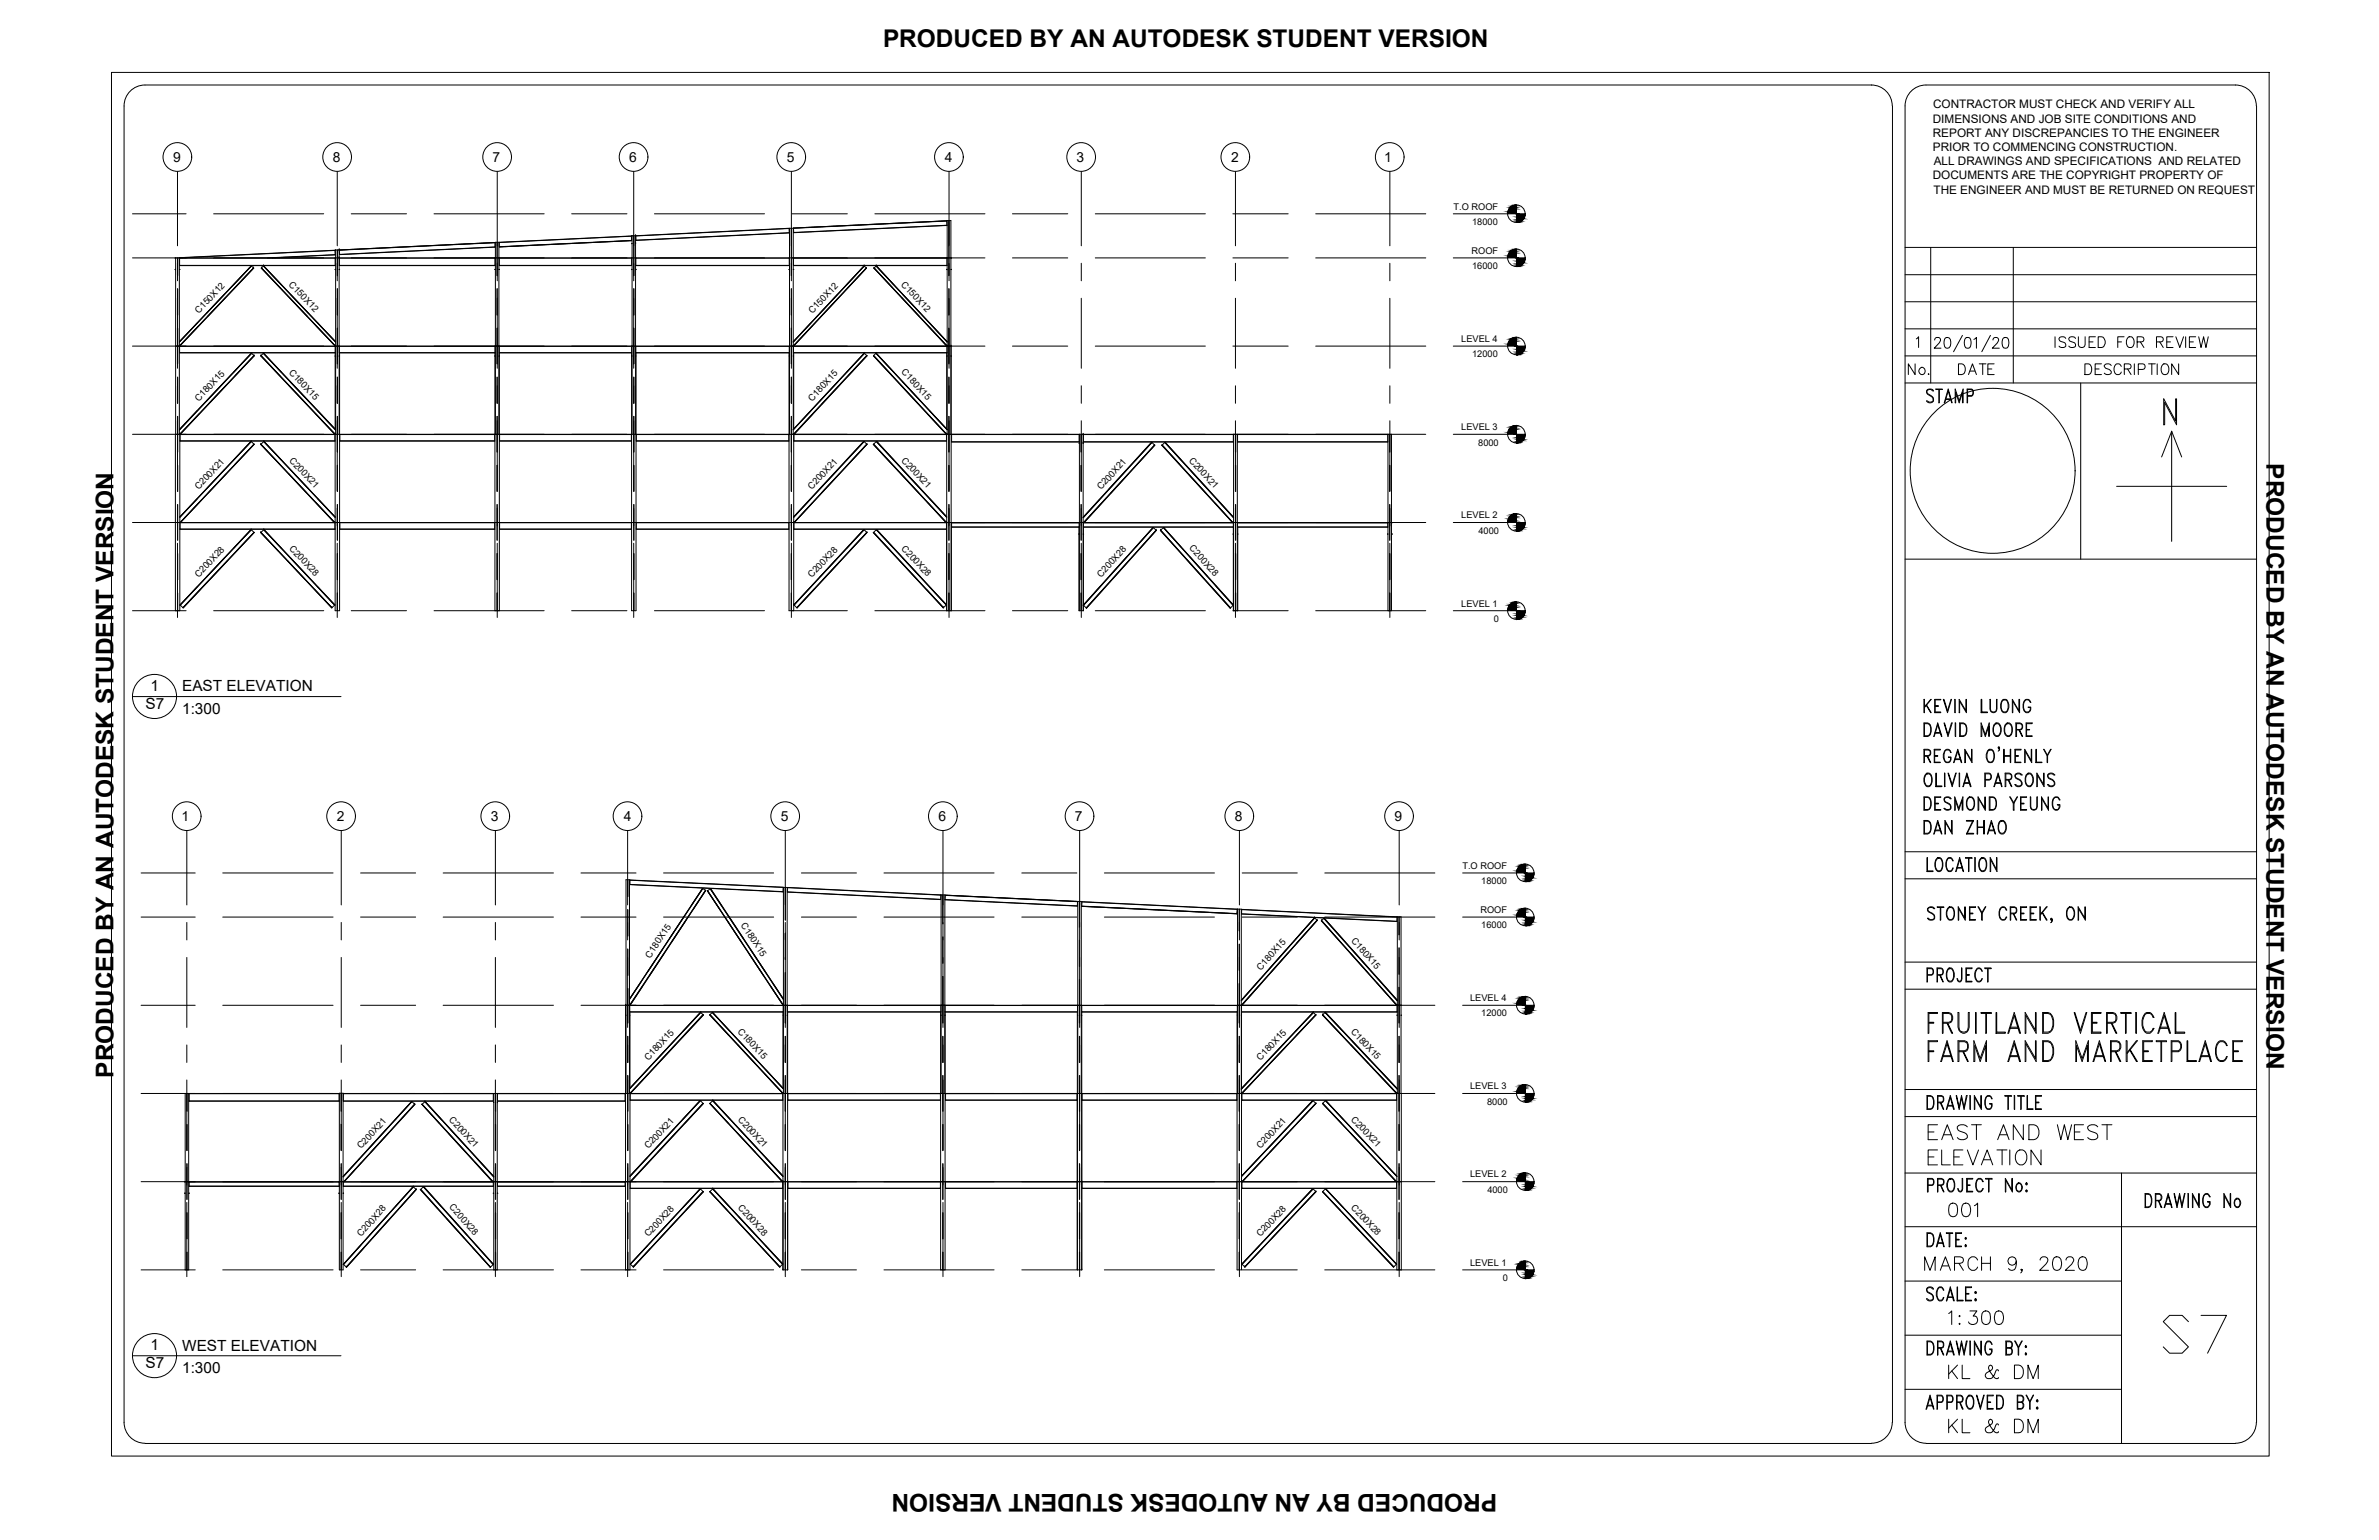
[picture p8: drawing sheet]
<svg xmlns="http://www.w3.org/2000/svg" width="432mm" height="279mm" viewBox="0 0 432 279" stroke-linecap="round" stroke-linejoin="round" font-family="sans-serif">
<defs><g id="words">
<text font-size="11" x="391.6" y="246.6">S7</text>
<text font-size="6.2" x="348.5" y="232.1">MARCH 9, 2020</text>
<g font-size="5.7">
<text x="348.9" y="74.4">STAMP</text>
<text x="352.8" y="221.9">001</text>
<text x="352.8" y="241.7">1:300</text>
<text x="352.8" y="261.1">KL &amp; DM</text>
</g>
<text font-size="5.3" x="352.8" y="251.2">KL &amp; DM</text>
<g font-size="4.9">
<text x="372.2" y="64.2">ISSUED FOR REVIEW</text>
<text x="345.4" y="69.1">No.</text>
<text x="354.5" y="69.1">DATE</text>
</g>
<g font-size="4.4">
<text x="160.3" y="8.6">PRODUCED BY AN AUTODESK STUDENT VERSION</text>
<text x="411.4" y="84.1" transform="rotate(90 411.4 84.1)">PRODUCED BY AN AUTODESK STUDENT VERSION</text>
<text x="20.6" y="195.5" transform="rotate(-90 20.6 195.5)">PRODUCED BY AN AUTODESK STUDENT VERSION</text>
<text x="271.7" y="271" transform="rotate(180 271.7 271)">PRODUCED BY AN AUTODESK STUDENT VERSION</text>
</g>
<g font-size="2.8">
<text x="27.3" y="125.3">1</text>
<text x="33.1" y="125.4">EAST ELEVATION</text>
<text x="26.4" y="128.7">S7</text>
<text x="33.1" y="129.5">1:300</text>
<text x="27.3" y="244.9">1</text>
<text x="33.1" y="245">WEST ELEVATION</text>
<text x="26.4" y="248.3">S7</text>
<text x="33.1" y="249.1">1:300</text>
</g>
<g font-size="2.5">
<text x="31.4" y="29.4">9</text>
<text x="60.4" y="29.4">8</text>
<text x="89.4" y="29.4">7</text>
<text x="114.2" y="29.4">6</text>
<text x="142.8" y="29.4">5</text>
<text x="171.5" y="29.4">4</text>
<text x="195.4" y="29.4">3</text>
<text x="223.5" y="29.4">2</text>
<text x="251.2" y="29.4">1</text>
<text x="32.9" y="149">1</text>
<text x="61.1" y="149">2</text>
<text x="89.1" y="149">3</text>
<text x="113.2" y="149">4</text>
<text x="141.7" y="149">5</text>
<text x="170.3" y="149">6</text>
<text x="195.1" y="149">7</text>
<text x="224.1" y="149">8</text>
<text x="253.1" y="149">9</text>
</g>
<g font-size="2.1">
<text x="350.8" y="22.2">DIMENSIONS AND JOB SITE CONDITIONS AND</text>
<text x="350.9" y="19.7">CONTRACTOR MUST CHECK AND VERIFY ALL</text>
<text x="350.8" y="24.8">REPORT ANY DISCREPANCIES TO THE ENGINEER</text>
<text x="350.8" y="27.4">PRIOR TO COMMENCING CONSTRUCTION.</text>
<text x="351" y="30">ALL DRAWINGS AND SPECIFICATIONS AND RELATED</text>
<text x="350.8" y="32.5">DOCUMENTS ARE THE COPYRIGHT PROPERTY OF</text>
<text x="350.9" y="35.1">THE ENGINEER AND MUST BE RETURNED ON REQUEST</text>
</g>
<g font-size="1.7">
<text x="263.8" y="38">T.O ROOF</text>
<text x="267.2" y="40.8">18000</text>
<text x="267.1" y="46">ROOF</text>
<text x="52.3" y="51.7" transform="rotate(46 52.3 51.7)">C150X12</text>
<text x="163.4" y="51.7" transform="rotate(47 163.4 51.7)">C150X12</text>
<text x="267.2" y="48.8">16000</text>
<text x="36.1" y="57" transform="rotate(-46 36.1 57)">C150X12</text>
<text x="147.4" y="57" transform="rotate(-47 147.4 57)">C150X12</text>
<text x="265.2" y="62">LEVEL 4</text>
<text x="267.2" y="64.8">12000</text>
<text x="52.4" y="67.6" transform="rotate(47 52.4 67.6)">C180X15</text>
<text x="163.5" y="67.6" transform="rotate(47 163.5 67.6)">C180X15</text>
<text x="36.1" y="72.9" transform="rotate(-46 36.1 72.9)">C180X15</text>
<text x="147.4" y="72.9" transform="rotate(-47 147.4 72.9)">C180X15</text>
<text x="52.4" y="83.6" transform="rotate(47 52.4 83.6)">C200X21</text>
<text x="163.5" y="83.6" transform="rotate(47 163.5 83.6)">C200X21</text>
<text x="215.7" y="83.6" transform="rotate(48 215.7 83.6)">C200X21</text>
<text x="265.2" y="78">LEVEL 3</text>
<text x="268.3" y="80.8">8000</text>
<text x="36.1" y="88.9" transform="rotate(-47 36.1 88.9)">C200X21</text>
<text x="147.4" y="88.9" transform="rotate(-47 147.4 88.9)">C200X21</text>
<text x="199.9" y="89" transform="rotate(-48 199.9 89)">C200X21</text>
<text x="265.2" y="94">LEVEL 2</text>
<text x="52.4" y="99.6" transform="rotate(47 52.4 99.6)">C200X28</text>
<text x="163.5" y="99.6" transform="rotate(47 163.5 99.6)">C200X28</text>
<text x="215.8" y="99.5" transform="rotate(48 215.8 99.5)">C200X28</text>
<text x="268.4" y="96.8">4000</text>
<text x="36.1" y="104.9" transform="rotate(-47 36.1 104.9)">C200X28</text>
<text x="147.4" y="104.9" transform="rotate(-47 147.4 104.9)">C200X28</text>
<text x="199.9" y="104.9" transform="rotate(-48 199.9 104.9)">C200X28</text>
<text x="265.2" y="110.1">LEVEL 1</text>
<text x="271.1" y="112.8">0</text>
<text x="265.4" y="157.6">T.O ROOF</text>
<text x="268.9" y="160.4">18000</text>
<text x="134.4" y="167.8" transform="rotate(57 134.4 167.8)">C180X15</text>
<text x="268.7" y="165.6">ROOF</text>
<text x="118" y="173.9" transform="rotate(-56 118 173.9)">C180X15</text>
<text x="245.2" y="170.7" transform="rotate(49 245.2 170.7)">C180X15</text>
<text x="268.9" y="168.4">16000</text>
<text x="228.9" y="176.1" transform="rotate(-48 228.9 176.1)">C180X15</text>
<text x="266.8" y="181.6">LEVEL 4</text>
<text x="268.9" y="184.4">12000</text>
<text x="133.8" y="187.2" transform="rotate(47 133.8 187.2)">C180X15</text>
<text x="245.1" y="187.2" transform="rotate(47 245.1 187.2)">C180X15</text>
<text x="117.7" y="192.5" transform="rotate(-47 117.7 192.5)">C180X15</text>
<text x="228.8" y="192.5" transform="rotate(-47 228.8 192.5)">C180X15</text>
<text x="266.8" y="197.6">LEVEL 3</text>
<text x="81.4" y="203.2" transform="rotate(47 81.4 203.2)">C200X21</text>
<text x="133.9" y="203.2" transform="rotate(47 133.9 203.2)">C200X21</text>
<text x="245.2" y="203.2" transform="rotate(47 245.2 203.2)">C200X21</text>
<text x="269.9" y="200.4">8000</text>
<text x="65.5" y="208.5" transform="rotate(-47 65.5 208.5)">C200X21</text>
<text x="117.7" y="208.5" transform="rotate(-47 117.7 208.5)">C200X21</text>
<text x="228.8" y="208.5" transform="rotate(-47 228.8 208.5)">C200X21</text>
<text x="266.8" y="213.6">LEVEL 2</text>
<text x="81.4" y="219" transform="rotate(48 81.4 219)">C200X28</text>
<text x="133.9" y="219.2" transform="rotate(47 133.9 219.2)">C200X28</text>
<text x="245.2" y="219.2" transform="rotate(47 245.2 219.2)">C200X28</text>
<text x="270" y="216.4">4000</text>
<text x="65.5" y="224.5" transform="rotate(-48 65.5 224.5)">C200X28</text>
<text x="117.7" y="224.5" transform="rotate(-47 117.7 224.5)">C200X28</text>
<text x="228.8" y="224.5" transform="rotate(-47 228.8 224.5)">C200X28</text>
<text x="266.8" y="229.7">LEVEL 1</text>
<text x="272.8" y="232.4">0</text>
</g>
</g></defs>
<g fill="none" stroke="#000" stroke-width=".18">
<path d="M20.2 13.1h391.7v251.1h-391.7zM22.5 19.2v238.9M339.7 15.4a3.8 3.8 0 0 1 3.8 3.8M339.7 15.4h-313.4a3.8 3.8 0 0 0-3.8 3.8M343.5 19.2v238.9M345.8 19.2v238.9M345.8 19.2a3.8 3.8 0 0 1 3.8-3.8h56.2a3.8 3.8 0 0 1 3.7 3.8M409.6 19.2v238.9M24 38.8h9.8M32.2 31.1v13.5M38.8 38.8h20M61.2 31.1v13.5"/>
<path d="M63.8 38.8h10M78.8 38.8h20M90.3 31.1v19.8M103.8 38.8h10M115 31.1v19.8M118.8 38.8h20M143.6 31.1v19.8M143.8 38.8h10M158.8 38.8h20M172.3 31.1v19.8M183.8 38.8h10M196.3 31.1v13.5"/>
<path d="M198.8 38.8h20M223.8 38.8h10M224.2 31.1v13.5M238.8 38.8h20M252.3 31.1v13.5M263.8 38.8h9.8M24 46.8h154.8M31.8 46.8h.1M31.9 46.8v32M31.9 48.9h.1M32.2 46.8v4.1M32.2 52.4v14.4"/>
<path d="M32.3 46.8v3.2M32.3 52.4v4.8M32.3 59.5v6.5M32.6 48.9h.1M32.6 46.8v32M32.6 46.8h28.3M32.6 48.1h28.2M35.8 58.6l-3.2 3.4M40.7 53.4l-3.2 3.5M45.6 48.2l.4 .4M45.6 48.2l-3.2 3.5M45.6 48.2l-13 13.8"/>
<path d="M45.6 48.2l-13 13.9M46 48.6h.1M46 48.6l-13.4 14.2M46 48.6l-3.4 3.7M46 48.6l-13.4 14.2v-.1M47.5 48.6h.1M47.5 48.6l3.4 3.7M47.5 48.6l13.4 14.2M47.8 48.3l13.1 13.8M47.8 48.2h.1M47.8 48.2l3.3 3.5M47.8 48.2l13.1 13.8"/>
<path d="M47.8 48.2l-.4 .5 13.4 14.1M57.4 59.2l3.4 3.6M60.8 45.4l-28.2 1.4v1.4h28.2v-1.4M60.8 45.4l-28.1 1.4M60.8 45.4v.8M60.8 46.2l-11.4 .6M60.8 46.2l-12.2 .6M60.9 48.9h.1M60.9 45.4v33.4M60.9 46.8h.1M61.2 45.4v5.5M61.2 52.4v14.4"/>
<path d="M61.3 45.4v4.6M61.3 52.4v4.8M61.3 59.5v6.5M61.6 46.8h.1M61.6 45.4h.1M61.6 48.9h.1M61.6 45.4v33.4M61.6 45.4h-.7M61.6 46.8h28.3M61.6 45.4l28.2-1.4v.8l-28.2 1.4M61.6 46.8v1.4h28.2v-1.4M61.6 48.1h28.2"/>
<path d="M61.6 45.4v.8M89.8 44l-28.2 1.4M89.8 44.8l-28.2 1.4M89.9 48.9h.1M90.2 44v6M90.2 52.4v4.8M90.2 59.5v6.5M90.3 52.4v14.4M90.6 48.9h.1M90.6 46.8h24.1M90.6 46.8v1.4h24v-1.4M90.6 48.1h24"/>
<path d="M114.6 42.8l-24 1.2v.8l24-1.1M114.6 42.8v.1M114.6 42.9l-24 1.1M114.6 42.9v.7M114.6 43.6v.1M114.6 43.7l-23.9 1.1M114.6 43.6l-24 1.2M114.7 48.9h.1M114.7 42.8v36M114.7 44.2h.1M115 52.4v14.4M115.1 42.8v7.2"/>
<path d="M115.1 52.4v4.8M115.1 59.5v6.5M115.4 44.2h.1M115.4 42.8h.1M115.4 48.9h.1M115.4 42.8v36M115.4 42.8h-.7M115.4 46.8h27.9M115.4 46.8v1.4h27.9v-1.4M115.4 48.1h27.9M143.2 41.5l-27.8 1.3M143.2 41.5l.1 .7"/>
<path d="M143.3 42.2l-27.9 1.4v-.8M143.3 42.2v.1M143.3 48.9h.1M143.6 52.4v14.4M144 48.9h.1M144 46.8h27.9M144 46.8v1.4h27.9v-1.4M144 48.1h27.9M144 41.4l.1 .8M144.1 42.2h.1M156.8 48.2h.1M156.8 48.2l-12.8 13.8 3.2-3.4"/>
<path d="M156.8 48.2l-3.1 3.5M156.8 48.2l.5 .4M156.8 48.2l-12.8 13.8M156.9 48.3l-12.9 13.8M157.3 48.6l-13.3 14.2M157.3 48.6l-13.2 14.2-.1-.1M158.6 48.6h.1M158.6 48.6l13.3 14.2M158.6 48.6l13.2 14.2 .1-.1M158.7 48.6l13.2 14.2M159 48.2h.1M159 48.2l3.2 3.5"/>
<path d="M159 48.2l-.3 .4M159 48.2l12.9 13.8M159 48.2l12.9 13.9M163.8 53.4l3.3 3.5M168.7 58.6l3.2 3.4M171.8 40.1l-27.8 1.3M171.8 40.1l.1 .8M171.9 40.9l-27.8 1.3M171.9 48.9h.1M172.2 40v10M172.2 52.4v4.8M172.2 59.5v6.5"/>
<path d="M172.3 52.4v14.4M172.6 48.9h.1M172.7 46.8h-.1M183.8 46.8h10M196.3 47.8v3.1M196.3 54.1v12.7M198.8 46.8h20M223.8 46.8h10M224.2 47.8v3.1M224.2 54.1v12.7M238.8 46.8h20M252.3 47.8v3.1"/>
<path d="M252.3 54.1v12.7M263.8 46.8h9.8M345.8 44.9h63.8M345.8 54.8h63.8M345.8 49.8h63.8M345.8 59.7h63.8M350.4 44.9v24.6M365.4 44.9v24.6M24 78.8h234.8M24 62.8h154.8M31.8 78.8v32M32.2 68.4v4.8"/>
<path d="M32.2 75.5v13.7M32.3 68.4v4.8M32.3 75.5v6.5M32.6 62.8h.1M32.6 62.8h28.3M32.6 64h28.2M32.6 62.8v1.2h28.2M32.6 78.8v32M32.7 78.8h.1M32.7 78.8v1.2h28.1v-1.2M32.7 80h28.1M35.8 74.5l-3.2 3.5"/>
<path d="M40.7 69.3l-3.2 3.5M41 69.9l-3.2 3.5M45.6 64.1l-3.2 3.5M45.6 64.1l-13 13.8M45.6 64.1h.1M45.7 64.1l.4 .5-13.4 14.2-.1-.2M45.7 64.1l-13.1 13.9M46.1 64.5h.1M46.1 64.5l-13.4 14.3M47.4 64.5h.1M47.4 64.5l13.4 14.3M47.8 64.1h.1"/>
<path d="M47.8 64.1l-.5 .5 13.4 14.2 .2-.2M47.8 64.1l13.1 13.9M47.8 64.1l13.1 13.8M52.4 69.9l3.3 3.5M52.7 69.3l3.3 3.5M57.3 75.1l3.5 3.7M60.8 78.8h.1M60.8 62.8v15M60.8 64.6h.1M60.8 62.8h.1M60.9 62.7v.1M61.2 68.4v4.8"/>
<path d="M61.2 75.5v13.7M61.3 68.4v4.8M61.3 75.5v6.5M61.6 64.6h.1M61.6 62.8h28.3M61.6 62.8v1.2h28.2M61.6 64h28.2M61.6 64v46.8h-.8v-32.1M61.7 78.8v1.2h28.1v-1.2M61.7 80h28.1M89.8 62.8v48M89.8 64.6h.1"/>
<path d="M89.9 78.8v-34.8h.7v34.8M90.2 68.4v4.8M90.2 75.5v6.5M90.3 68.4v4.8M90.3 75.5v13.7M90.6 64.6h.1M90.6 62.8h24.1M90.6 62.8v48M90.6 64h24M90.7 78.8v1.2h23.9v-1.2M90.7 80h23.9M114.6 62.8v48h.8v-46.8"/>
<path d="M114.6 64.6h.1M115 68.4v4.8M115 75.5v13.7M115.1 68.4v4.8M115.1 75.5v6.5M115.4 64.6h.1M115.4 62.8h27.9M115.4 62.8v1.2h27.9v-1.2M115.4 64h27.9M115.5 78.8v1.2h27.7v-1.2M115.5 80h27.7M143.2 64v46.8h10.6"/>
<path d="M143.3 78.8v-37.4h.7v37.4M143.3 64.6h.1M143.6 68.4v4.8M143.6 75.5v13.7M144 64.6h.1M144 62.8h27.9M144 78.7l.1 .1M144 62.8h.1M144 62.8v1.2h27.9v-1.2M144 64h27.9M144.1 64v13.8M144.1 78.7v32.1"/>
<path d="M144.1 78.8h.1M144.1 78.8v1.2h27.7v-1.2M144.1 80h27.7M147.2 74.5l-3.2 3.4M147.5 75.2l-3.4 3.6M152.4 69.9l-3.3 3.5M156.9 64.1h.1M156.9 64.1l-12.9 13.9M156.9 64.1l-3.2 3.4M156.9 64.1l-12.9 13.8M156.9 64.1l.4 .4M157.3 64.5h.1"/>
<path d="M157.3 64.5l-13.2 14.3M157.4 64.5l-13.3 14.3M158.5 64.5l13.3 14.3M158.6 64.5h-.1M158.6 64.5l13.2 14.3M159 64.1h.1M159 64.1l3.2 3.4M159 64.1l-.4 .4M159 64.1l12.9 13.8M159 64.1l12.9 13.9M163.5 69.9l3.3 3.5M163.8 69.3l3.3 3.5"/>
<path d="M168.4 75.2l3.4 3.6M168.7 74.5l3.2 3.4M171.8 78.8h.1M171.8 64v13.8M171.8 78.7v32.1M171.9 62.8h.1M171.9 78.8v-38.8h.7v38.8M171.9 64.6h.1M171.9 78.7l-.1 .1M172.2 68.4v4.8M172.2 75.5v6.5M172.3 68.4v4.8"/>
<path d="M172.3 75.5v13.7M172.6 64.6h.1M172.6 62.8h.1M172.6 62.8v48M172.7 78.8v1.4h23.2v-1.4M183.8 62.8h10M195.9 78.9h.1M195.9 78.8v32M196.2 78.8v3.2M196.3 70v3.2M196.3 76.3v12.9M196.6 78.9h.1"/>
<path d="M196.6 78.8h.1M196.6 78.8v32M196.6 78.8v1.4h27.3v-1.4M198.8 62.8h20M223.8 62.8h10M223.9 78.8v32M224.2 70v3.2M224.2 76.3v12.9M224.3 78.8v3.2M224.6 78.8v32M224.6 78.8v1.4h27.3v-1.4M238.8 62.8h20"/>
<path d="M251.9 78.8v32M252.2 78.8v3.2M252.3 70v3.2M252.3 76.3v12.9M252.6 78.8v32M263.8 78.8h9.8M263.8 62.8h9.8M345.8 64.6h63.8M345.8 69.5h63.8M347.8 61.5l.4-.4v1.9M351.2 61.7v-.3l.3-.2 .5 .1a.44 .44 0 0 1 .1 .6l-1 1.3h1.2M353.1 61.3a.63 .63 0 0 1 .9 .3 1.66 1.66 0 0 1-.2 1.5l-.4 .1a1.12 1.12 0 0 1-.5-1.6z"/>
<path d="M356.2 60.8l-1.6 3M356.8 61.3a.61 .61 0 0 1 .9 .3 1.83 1.83 0 0 1-.2 1.5 .59 .59 0 0 1-.9-.3 1.71 1.71 0 0 1 .2-1.5zM358.3 61.6l.4-.4v2M361.3 60.8l-1.6 3M361.7 61.7l.1-.3 .3-.2 .5 .1a.44 .44 0 0 1 .1 .6l-1.1 1.3h1.3M363.6 61.3a.61 .61 0 0 1 .9 .3 1.83 1.83 0 0 1-.1 1.5 .61 .61 0 0 1-.9-.3 1.71 1.71 0 0 1 .1-1.5zM377.7 69.5v31.9M378.4 66h.7a1.08 1.08 0 0 1 .6 1 1.08 1.08 0 0 1-.6 1h-.7zM380.3 66.9h.7M381.4 66h-1.1v2h1.1M383.2 66.3a.71 .71 0 0 0-.7-.3 .71 .71 0 0 0-.6 .5 .94 .94 0 0 0 .9 .5l.4 .4v.3a.88 .88 0 0 1-1.3 0M385 66.5a.67 .67 0 0 0-.8-.5 .67 .67 0 0 0-.5 .8 .82 .82 0 0 0 .2 .9 .82 .82 0 0 0 .9 .2l.2-.4"/>
<path d="M385.6 66.9h1l.2-.3-.1-.4-.4-.2h-.7v2M386.2 66.9l.6 1.1M387.4 66v2M388.1 67h.8a.51 .51 0 0 0 .5-.5 .51 .51 0 0 0-.5-.5h-.8v2M390 66h1.2M390.6 66v2M391.5 66v2M392.6 66.1a.89 .89 0 0 1 1 .3 .89 .89 0 0 1 0 1.1 .67 .67 0 0 1-.8 .5 .67 .67 0 0 1-.5-.8 1.3 1.3 0 0 1 .3-1.1zM392.7 72.4l2.2 4v-4h.2v4.7l-2.2-4.1v4.1h-.2zM394.2 78.2v20M394.2 78.2l-1.9 4.7M394.2 78.2l1.8 4.7"/>
<path d="M395.4 66v2l-1.2-2v2M24 94.8h234.8M32.2 91.5v6.5M32.2 98.6v13.4M32.3 84.4v4.8M32.3 91.5v6.5M32.6 94.7l.1 .1M32.7 96h28.1M32.7 94.8h28.1M32.7 94.8v1.2h28.1v-1.2M35.9 90.4l-3.3 3.4M41.1 86l-3.3 3.4"/>
<path d="M45.6 96.1h.1M45.6 80.1h.1M45.6 96.1l-12.9 13.7M45.6 96.1l-3.2 3.4M45.6 96.1l.5 .5M45.6 80.1l-13 13.7M45.6 80.1l-3.2 3.4M45.6 80.1l.5 .5M45.6 80.1l-13 13.8M46.1 96.6l-3.2 3.4M46.1 80.6h.1M46.1 96.6h.1"/>
<path d="M46.1 96.6l-12.9 13.7M46.1 80.6l-13.4 14.2M46.1 80.6l-3.4 3.6M46.1 80.6l-13.3 14.2M47.3 96.6h.1M47.3 80.6h.1M47.3 96.6l12.9 13.7M47.3 80.6l3.5 3.6M47.3 80.6l13.4 14.2M47.4 96.6l12.8 13.7M47.4 96.6h-.1M47.4 80.6l13.3 14.2"/>
<path d="M47.4 80.6h-.1M47.9 96.1h.1M47.9 80.1h.1M47.9 96.1l3.2 3.4M47.9 96.1l12.8 13.7M47.9 96.1l-.5 .5M47.9 80.1l12.9 13.7-3.2-3.4M47.9 80.1l12.9 13.7M47.9 80.1l-.5 .5M47.9 80.1l12.9 13.8M52.4 86l3.3 3.4M60.7 94.8h.1"/>
<path d="M60.8 94.7l-.1 .1M61.2 91.5v6.5M61.2 98.6v13.4M61.3 84.4v4.8M61.3 91.5v6.5M61.7 96h28.1M61.7 94.8h28.1M61.7 94.8v1.2h28.1v-1.2M90.2 84.4v4.8M90.2 91.5v6.5M90.3 91.5v6.5M90.3 98.6v13.4"/>
<path d="M90.7 96h23.9M90.7 94.8h23.9M90.7 94.8v1.2h23.9v-1.2M115 91.5v6.5M115 98.6v13.4M115.1 84.4v4.8M115.1 91.5v6.5M115.5 96h27.7M115.5 94.8h27.7M115.5 94.8v1.2h27.7v-1.2M143.6 91.5v6.5M143.6 98.6v13.4"/>
<path d="M144.1 94.7v.1M144.1 94.8h.1M144.1 94.8v1.2h27.7v-1.2M144.1 96h27.7M144.1 94.8h27.7M147.2 90.4l-3.1 3.4M152.1 85.2l-3.3 3.5M152.4 86l-3.3 3.4M156.8 96.1l-12.7 13.6M156.8 96.1l-3.1 3.4M156.8 96.1h.1M156.8 80.1l-3.1 3.4"/>
<path d="M156.8 80.1l-12.7 13.6M156.8 80.1h.1M156.8 96.1l.6 .5M156.8 96.1l-12.7 13.7M156.8 80.1l.6 .5M156.8 80.1l-12.7 13.8M157.3 96.6l-12.7 13.7M157.3 80.6l-13.2 14.2M157.4 96.6h.1M157.4 80.6h.1M157.4 96.6l-3.2 3.3M157.4 96.6l-12.7 13.7"/>
<path d="M157.4 80.6l-13.3 14.2M157.4 80.6l-3.4 3.6M158.5 96.6l12.7 13.7M158.6 96.6l12.6 13.7M158.6 80.6l13.2 14.2M159 96.1h.1M159 96.1l12.7 13.7M159 96.1l-.5 .5M159 80.1l-.5 .5 13.2 14.2M159 80.1h.1M159 80.1l12.8 13.8M159.1 96.1l12.7 13.6"/>
<path d="M159.1 80.1l3.1 3.4M159.1 80.1l12.7 13.7M159.1 80.1l12.7 13.6M163.5 86l3.3 3.4M163.8 85.2l3.3 3.5M171.8 94.8h.1M171.8 94.7v.1M172.2 84.4v4.8M172.2 91.5v6.5M172.3 91.5v6.5M172.3 98.6v13.4M172.7 94.8v.8h23.2v-.8"/>
<path d="M172.7 94.9h23.2M172.7 95.6h23.2M172.7 80.2h23.2M195.8 95.6v15.2h.8v-1M195.8 96.9h.1M195.9 94.8h.1M195.9 80.4h.1M196.2 84.4v4.8M196.2 91.5v6.5M196.3 91.5v6.5M196.3 98.6v13.4M196.6 80.4h.1"/>
<path d="M196.6 94.8h.1M196.6 96.9h.1M196.6 94.7v.1M196.6 94.8v14.9M196.6 94.9h27.3M196.6 95.6h27.3M196.6 80.2h27.3M209 80.3l-12.4 13.6 3-3.3M209 80.3l-3 3.3M209 80.3l-12.4 13.5M209 80.3h.1M209.1 80.3l.5 .4"/>
<path d="M209.1 80.3l-12.5 13.7M209.3 95.7l-3.1 3.5M209.3 95.7l-12.7 14.1M209.3 95.7h.1M209.3 95.7l.5 .5M209.3 95.7l-12.6 14.1M209.6 80.7h.1M209.6 80.7l-12.9 14.1M209.6 80.7l-12.8 14.1M209.8 96.2h.1M209.8 96.2l-12.7 14.1 3.2-3.5M209.8 96.2l-3.1 3.5"/>
<path d="M209.8 96.2l-12.6 14.1-.5-.5M210.7 96.2h.1M210.7 96.2l3.1 3.5M210.7 96.2l12.6 14.1M210.7 96.2l12.7 14.1M210.9 80.7h.1M210.9 80.7l3.2 3.6M210.9 80.7l12.8 14.1-3.1-3.5M210.9 80.7l12.8 14.1M210.9 80.7l12.9 14.1M211.2 95.7h.1M211.2 95.7l12.7 14.1"/>
<path d="M211.2 95.7l-.5 .5M211.2 95.7l3.1 3.5M211.2 95.7l12.7 14.1-.5 .5M211.4 80.3h.1M211.4 80.3l-.5 .4M211.4 80.3l12.5 13.7M211.5 80.3l12.4 13.6M211.5 80.3l12.4 13.5M215.7 86l3.2 3.5M216.1 85.3l3.2 3.5M223.9 94.8h.1M223.9 94.7v15"/>
<path d="M223.9 96.9h.1M224.2 91.5v6.5M224.2 98.6v13.4M224.3 84.4v4.8M224.3 91.5v6.5M224.6 94.8h.1M224.6 96.9h.1M224.6 94.9h27.3M224.6 95.6h27.3M224.6 94.8v.8h27.3v-.8M224.6 80.2h27.3M224.7 95.6v15.2"/>
<path d="M251.9 94.8h.1M251.9 96.9h.1M252.2 84.4v4.8M252.2 91.5v6.5M252.3 91.5v6.5M252.3 98.6v13.4M252.6 96.9h.1h-.1M252.7 94.8h-.1M263.8 94.8h9.8M384.2 88.2h20M24 110.8h9.8M32.3 100.4v4.8"/>
<path d="M32.3 107.6v3.2M32.7 109.7v.1M32.7 109.8h.1M32.7 109.8l.5 .5M33.2 110.3h.1M36.4 106.9l-3.2 3.4M38.8 110.8h20M41.3 101.7l-3.2 3.5M52.7 101.2l3.3 3.5M57.6 106.4l3.1 3.4M60.2 110.3h.1M60.7 109.8h.1"/>
<path d="M60.7 109.8l-.5 .5M61.3 100.4v4.8M61.3 107.6v3.2M63.8 110.8h10M78.8 110.8h20M90.2 100.4v4.8M90.2 107.6v3.2M103.8 110.8h10M115.1 100.4v4.8M115.1 107.6v3.2M118.8 110.8h20M144.1 109.7h.1"/>
<path d="M144.1 109.7l.5 .6M144.6 110.3h.1M147.2 106.4l-3.1 3.3M147.7 106.9l-3 3.4M152.6 101.7l-3.2 3.5M158.8 110.8h20M163.3 101.7l3.2 3.5M163.8 101.2l3.2 3.5M168.7 106.4l3.1 3.3M171.2 110.3h.1M171.7 109.8l-.5 .5M171.8 109.7h.1"/>
<path d="M171.8 109.7l-.1 .1M171.8 110.8h.1M172.2 100.4v4.8M172.2 107.6v3.2M183.8 110.8h10M196.2 100.4v4.8M196.2 107.6v3.2M196.6 109.8h.1M198.8 110.8h20M199.8 106.3l-3.2 3.5M204.6 101l-3.2 3.5M205.1 101.5l-3.2 3.5"/>
<path d="M220.2 106.8l3.1 3.5M220.7 106.3l3.2 3.5M223.3 110.3h.1M223.8 110.8h10M223.9 109.8v1M224.3 100.4v4.8M224.3 107.6v3.2M238.8 110.8h20M252.2 100.4v4.8M252.2 107.6v3.2M263.8 110.8h9.8M345.8 101.4h63.8"/>
<path d="M24 126.4h37.9M349.2 126.9l.1 2.4zM349.2 131.2h.7a1.47 1.47 0 0 1 0 2.4h-.7zM349.3 128.3l1.2-1.4-1.2 1.5M349.3 131.3h.6a1.33 1.33 0 0 1 0 2.2h-.6zM349.3 137.1h.7l.2-.1 .2-.2-.2-.6-.9-.1-.1 2.3v-2.5h.8l.2 .2a.66 .66 0 0 1-.2 1.1h-.7M349.6 127.9l.9 1.4-.8-1.4M349.8 137.2l.6 1.2-.5-1.2M351.1 135.9h1.1v.2h-1v2.2l1 .1h-1.1zM351.2 126.9h1.1l-1.1 .1v2.2h1.1v.1h-1.1zM351.2 137.1h.5v.1h-.5M351.2 133h1.1"/>
<path d="M351.2 128h.6v.2h-.6M351.2 132.9h1M351.7 131.2l.8 2.4-.8-2.1-.7 2.1zM352.7 126.9h.1l.7 2.1 .7-2.1-.7 2.4zM352.8 131.2l.8 2.1 .6-2.1h.1l-.7 2.4zM353.1 136.1a.62 .62 0 0 1 .7-.1 .62 .62 0 0 1 .3 .5 .66 .66 0 0 0-.8-.4 .66 .66 0 0 0-.5 .8v.5a.74 .74 0 0 0 .9 .9 .7 .7 0 0 0 .3-.9l-.3-.1h.4a.85 .85 0 0 1-.4 1.1 1.08 1.08 0 0 1-1-1.5zM354.8 126.9l.1 2.4zM354.8 137.8h1.1M354.9 131.2l.1 2.4zM354.9 137.7h.9M355.3 135.9l.8 2.5-.8-2.1-.7 2.1zM355.6 126.9l1.2 2.1 .1-2.1v2.4l-1.2-2.1-.1 2.1z"/>
<path d="M355.7 131.2h.7a1.47 1.47 0 0 1 0 2.4h-.7zM355.8 131.3h.6a1.36 1.36 0 0 1 .3 2l-.3 .2h-.6zM356.6 135.9l1.2 2.1 .1-2.1v2.5l-1.2-2.1v2.1h-.1zM359.6 126.9h.1v2.3h1v.1h-1.1zM359.6 131.2l.7 2.1 .8-2.1v2.4l-.1-1.8-.7 1.8-.6-1.8v1.8h-.1zM360.9 136.1l.2-.2a.8 .8 0 0 1 .9 1 1.38 1.38 0 0 1-.6 1.5h-.3a1.59 1.59 0 0 1-.2-2.3zM360.9 136.2h.8a1.95 1.95 0 0 1 0 1.9l-.5 .2a1.27 1.27 0 0 1-.5-1.8zM361.2 126.9l.2 2.1a.61 .61 0 0 0 .9 0l.1-2.1 .1 1.7a.64 .64 0 0 1-.7 .7 .64 .64 0 0 1-.6-.7zM361.9 131.5l.4-.3a1.09 1.09 0 0 1 .9 1.5l-.1 .3a.66 .66 0 0 1-.6 .6 .66 .66 0 0 1-.7-.6 2.12 2.12 0 0 1 .1-1.5zM362.1 131.4l.3-.1a.71 .71 0 0 1 .7 .8 1.33 1.33 0 0 1-.5 1.4 1.13 1.13 0 0 1-.7-1.7zM362.8 135.6v.1zM362.8 136.2l.1-.5-.1 .1v-.3l.1 .1v.3l-.2 .4"/>
<path d="M362.8 135.8l.1 .1M363.5 127l.6-.1a1.55 1.55 0 0 1 0 2.4 .8 .8 0 0 1-1-.9 1.81 1.81 0 0 1 .4-1.4zM363.5 127.1l.4-.1a1.27 1.27 0 0 1 .5 1.7l-.2 .4h-.7a1.95 1.95 0 0 1 0-2zM363.7 135.9l.1 2.5zM363.8 137.1h1.1M363.8 137.2h1.1M364.2 131.3l.1-.1a.84 .84 0 0 1 1 .9 1.49 1.49 0 0 1-.6 1.5 .84 .84 0 0 1-.9-.9 1.58 1.58 0 0 1 .4-1.4zM364.2 131.4l.2-.1a1.13 1.13 0 0 1 .7 1.7l-.5 .5a1.13 1.13 0 0 1-.7-1.7zM364.9 135.9l.1 2.5zM365.3 126.9l1.1 2.1v-2.1h.2v2.4l-1.3-2.1v2.1zM365.7 135.9h1.1v.2h-1v2.2l1 .1h-1.1zM365.8 137.1h.6v.1h-.6"/>
<path d="M366 132.3l.9-.1 .1-.2-.1-.6-.9-.1v2.3h-.1v-2.4h.7a.66 .66 0 0 1 .5 .6 .66 .66 0 0 1-.5 .6h-.6M366.4 132.4l.7 1.2-.5-1.2M367.5 135.9l1.2 2.1 .1-2.1v2.5l-1.2-2.1-.1 2.1zM367.6 127l.1-.1a.67 .67 0 0 1 .9 .5h-.1a.63 .63 0 0 0-.8-.4 1.49 1.49 0 0 0 0 2.2h.4a.72 .72 0 0 0 .4-.8l-.4-.1h.5a.77 .77 0 0 1-.9 1 1.63 1.63 0 0 1-.1-2.3zM367.7 131.2h1.2v.1h-1.1v2.2h1.1v.1h-1.2zM367.8 132.3h.6l-.6 .1M369.5 135.9l.1 2.4 1 .1h-1.1zM371.6 137.1l.7-1.2-.7 1.2v1.3v-1.3l-.7-1.2 .7 1.2M25.6 158.4h9.8M33.9 150.7v13.5M40.4 158.4h20.1M61.9 150.7v13.5"/>
<path d="M65.4 158.4h10M80.4 158.4h20.1M89.9 150.7v13.5M105.5 158.4h9.9M113.9 150.7v13.5M114.3 159.7l27.9 1.3M120.4 158.4h20M142.5 150.7v16.2M145.5 158.4h9.9M160.4 158.4h20M171.2 150.7v35.7M185.5 158.4h10"/>
<path d="M196 150.7v35.7M200.4 158.4h20M225 150.7v13.5M225.5 158.4h10M240.5 158.4h19.9M254 150.7v13.5M265.5 158.4h9.8M345.8 159.4h63.8M345.8 154.5h63.8M349.2 144.6h.7a1.43 1.43 0 0 1 .5 2.1l-.5 .3h-.7zM349.2 148.9h.7a1.47 1.47 0 0 1 0 2.4h-.7zM349.3 144.7h.6a1.48 1.48 0 0 1 .2 2.1l-.8 .1z"/>
<path d="M349.3 149h.6a1.33 1.33 0 0 1 0 2.2h-.6zM349.6 140.4l.2-.1a.8 .8 0 0 1 .9 .9 1.09 1.09 0 0 1-.9 1.5 1.63 1.63 0 0 1-.2-2.3zM349.6 140.5l.3-.1a.67 .67 0 0 1 .7 .8 1.17 1.17 0 0 1-.5 1.4 .71 .71 0 0 1-.8-.8v-.6zM349.8 155.6v2.4h1.1v.1h-1.1zM351.2 144.6h1.1l-1.1 .1v2.2h1.1v.1h-1.1zM351.2 150.7h1.1M351.2 145.7h.6v.2h-.6M351.2 150.6h1M351.4 140.3l.1 2.3h1v.1h-1.1zM351.6 155.7l.1-.1a.8 .8 0 0 1 .9 1 1.61 1.61 0 0 1-.5 1.5 .84 .84 0 0 1-.9-.9 1.61 1.61 0 0 1 .4-1.5zM351.6 155.8l.4-.1a1.3 1.3 0 0 1 .5 1.8l-.2 .4-.5 .1a1.52 1.52 0 0 1-.2-2.2zM351.7 148.9l.8 2.4-.8-2.1-.7 2.1z"/>
<path d="M352.9 140.3l.1 2.4zM353 144.7a.82 .82 0 0 1 1.1 .2h-.2a.59 .59 0 0 0-1 0v.2a1.19 1.19 0 0 0 1 .8 .67 .67 0 0 1 0 1 .67 .67 0 0 1-1.1-.2h.2a.65 .65 0 0 0 1 0 1.04 1.04 0 0 0-1-1.2 .61 .61 0 0 1 0-.8zM353 148.9l1.2 2.1v-2.1h.1v2.4l-1.2-2.1-.1 2.1zM353.5 155.7l.2-.1a.67 .67 0 0 1 .8 .6l-.4-.5a.69 .69 0 0 0-.8 .9 1.57 1.57 0 0 0 .4 1.4h.4l.3-.5a.54 .54 0 0 1-.3 .6 .8 .8 0 0 1-.9-.9 1.84 1.84 0 0 1 .3-1.5zM353.6 140.3l.7 2 .7-2-.7 2.4zM354.8 144.6l.7 2.1 .8-2.1v2.4h-.1v-1.9l-.7 1.9-.6-1.9-.1 1.9zM355.1 157.5h1.1M355.2 157.4h.9M355.6 140.3l.1 2.4zM355.7 155.6l.7 2.5-.7-2.1-.7 2.1zM356.4 142.1h1.1M356.5 142h1"/>
<path d="M356.7 155.6h1.2v.1h-1.2zM357 140.3l.8 2.4h-.2l-.6-2.1-.7 2.1zM357.3 155.7v2.4l.1-2.4M357.3 144.7l.2-.1a.79 .79 0 0 1 .9 .9 1.46 1.46 0 0 1-.6 1.5 .84 .84 0 0 1-.9-.9 1.58 1.58 0 0 1 .4-1.4zM357.3 144.8l.2-.1a1.13 1.13 0 0 1 .7 1.7l-.2 .4-.5 .1a1.27 1.27 0 0 1-.4-1.8zM358.1 149h-1.2v-.1h1.3l-1.2 2.4M358.1 148.9l-1.2 2.4h1.3v-.1h-1.2M358.4 155.6l.1 2.5zM358.9 148.9v2.4zM358.9 150h1.1M358.9 150.1h1.1M359 144.6l1.3 2.1v-2.1v2.4l-1.1-2.1v2.1h-.2z"/>
<path d="M359.5 155.7l.2-.1a.8 .8 0 0 1 .9 1 1.61 1.61 0 0 1-.6 1.5 .84 .84 0 0 1-.8-.9 1.61 1.61 0 0 1 .3-1.5zM359.5 155.8l.5-.1a1.3 1.3 0 0 1 .4 1.8l-.1 .4-.5 .1a1.52 1.52 0 0 1-.3-2.2zM360 148.9h.2v2.4h-.2zM360.3 141.4h.8a.6 .6 0 0 0 .2-.9l-.2-.1h-.8v2.3v-2.4h.8a.7 .7 0 0 1 .4 .6 .7 .7 0 0 1-.4 .6h-.8M360.9 150.7h1.1M361 150.6h.9M361.1 144.6h.6a1.43 1.43 0 0 1 .5 2.1l-.5 .3h-.6zM361.2 144.7h.5a1.36 1.36 0 0 1 .4 2l-.4 .2h-.5zM361.2 155.6l1.2 2.1 .1-2.1v2.5l-1.2-2.1-.1 2.1zM361.4 148.9l.8 2.4-.8-2.1-.7 2.1zM362.1 142.1h1.1M362.2 142h.9"/>
<path d="M362.7 140.3l.7 2.4-.7-2.1-.8 2.1zM363 149l.2-.1a1.09 1.09 0 0 1 1 1.5l-.1 .3a.66 .66 0 0 1-.7 .6 .66 .66 0 0 1-.6-.6 1.87 1.87 0 0 1 .2-1.7zM363 149.1l.3-.1a.71 .71 0 0 1 .8 .8 1.25 1.25 0 0 1-.6 1.4 .67 .67 0 0 1-.7-.8v-.6zM364.1 141.4l.9-.1 .1-.2-.1-.6-.9-.1v2.3h-.2v-2.4h.8a.66 .66 0 0 1 .5 .6 .66 .66 0 0 1-.5 .6h-.6M364.5 141.5l.7 1.2-.6-1.2M365.4 145.7l.8-1.1-.7 1.1v1.3h-.1v-1.3l-.6-1.1 .7 1.1M365.9 140.4a.8 .8 0 0 1 1.1 .2l-.3-.1a.7 .7 0 0 0-.9 .1l.1 .5 .2 .1a1.11 1.11 0 0 1 .9 1.1 .73 .73 0 0 1-.6 .4 .73 .73 0 0 1-.7-.4l.5 .3h.4l.3-.3a.74 .74 0 0 0-.3-.8 .9 .9 0 0 1-.9-.6zM366.7 144.6h1.1l-1 .1v2.2h1v.1h-1.1zM366.8 145.7h.6v.2h-.6M368 140.4l.1-.1a1.09 1.09 0 0 1 1 1.5l-.1 .3a.66 .66 0 0 1-1 .5 1.69 1.69 0 0 1 0-2.2zM368 140.5l.2-.1a.71 .71 0 0 1 .8 .8 1.25 1.25 0 0 1-.6 1.4 1.15 1.15 0 0 1-.7-1.7zM368.5 144.6l.2 2.1a.61 .61 0 0 0 .9 0l.1-2.1 .1 1.7a.64 .64 0 0 1-.7 .7 .64 .64 0 0 1-.6-.7z"/>
<path d="M369.7 140.3l1.2 2 .1-2v2.4l-1.2-2.1-.1 2.1zM370.5 144.6l1.2 2.1 .1-2.1v2.4l-1.2-2.1-.1 2.1zM371.8 140.4a.8 .8 0 0 1 1.2 .2l-.3-.1a.7 .7 0 0 0-1 .1l.1 .5 .2 .1a1.11 1.11 0 0 1 1 1.1 .73 .73 0 0 1-.7 .4 .73 .73 0 0 1-.7-.4l.3 .2a.65 .65 0 0 0 1-.2v-.3a1.36 1.36 0 0 0-1.1-.8 .55 .55 0 0 1 0-.8zM372.9 144.7l.1-.1a.67 .67 0 0 1 .9 .5l-.5-.4a.73 .73 0 0 0-.8 .8 1.29 1.29 0 0 0 .4 1.4h.4a.65 .65 0 0 0 .4-.8l-.4-.1h.5a.82 .82 0 0 1-.9 1 1.63 1.63 0 0 1-.1-2.3zM25.6 166.4h9.8M33.9 167.4v3.1M33.9 173.7v12.7M40.4 166.4h20.1M61.9 167.4v3.1M61.9 173.7v12.7M65.4 166.4h10M80.4 166.4h20.1"/>
<path d="M89.9 167.4v3.1M89.9 173.7v12.7M105.5 166.4h9.9M113.9 165v5.5M113.9 172.2v14.2M114.3 160.5l27.8 1.3M114.3 160.5v-.8l27.9 1.3M116.3 178.2l-2 3.1M116.6 178.9l-2.3 3.4M120.3 172.2l-2.7 4M120.4 166.4h20M120.6 172.9l-2.7 4"/>
<path d="M124.2 166.3l-2.7 3.9M124.5 167l-2.6 4M127.6 161.2l-2.1 3.1M127.6 161.2l-13.3 20M127.6 161.2l.5 .3M127.6 161.2l-13.3 20.1M128.1 161.6l-13.7 20.8M128.1 161.5v.1M128.1 161.5l-13.8 20.8M128.1 161.6l-13.8 20.7M128.4 161.6l13.8 20.7M128.4 161.6l13.7 20.8 .1-.1"/>
<path d="M128.4 161.6h.1M128.9 161.3l-.5 .3M128.9 161.3h.1M128.9 161.3l13.3 20.1M128.9 161.3l2.1 3M128.9 161.3l13.3 20-2-3.1M128.9 161.3l13.3 19.9M132 167l2.6 4M135.9 173l2.7 4M142.2 161l-.1 .8M142.5 167.4v19M142.9 161.8l27.8 1.4"/>
<path d="M143 161.1l27.8 1.3M143 161.1l-.1 .7M145.5 166.4h9.9M160.4 166.4h20M170.8 162.4l-.1 .8M171.1 162.4v5.2M171.1 170v4.8M171.1 177.1v8.5M171.5 163.2l24 1.2M171.6 162.4l24 1.2M171.6 162.4l-.1 .8M185.5 166.4h10"/>
<path d="M195.6 163.6l-.1 .8M195.9 163.5v4.7M195.9 170.6v4.8M195.9 177.7v7.9M196.3 164.4l28.2 1.4M196.3 164.4l28.2 1.3M196.4 163.6l28.2 1.4M196.4 163.6l-.1 .8M200.4 166.4h20M224.5 165.8h.1M224.5 165.7v.1M224.6 165l-.1 .7"/>
<path d="M224.9 164.9v4M224.9 171.3v4.7M224.9 178.4v7.2M225 164.9v5.6M225 171.3v15.1M225.3 165.8l28.2 1.4M225.3 165.8l28.2 1.3M225.4 165l28.2 1.4M225.4 165l-.1 .8M225.5 166.4h10M233.5 172.2l-3.1 3.6M233.8 172.9l-3.2 3.6"/>
<path d="M238.6 166.5h.1M238.6 166.5l-13.3 15 3.5-3.9M238.6 166.5l-3.5 3.9M238.6 166.5v.1M238.6 166.6l.5 .3M238.6 166.6l-13.3 15M239.1 166.9h.1M239.1 166.9l-13.8 15.4M239.1 166.9l-13.7 15.5M239.1 166.9l-3.7 4.2M239.9 167h.1M239.9 167l13.6 15.4 .1-.1"/>
<path d="M239.9 167l13.6 15.4M239.9 167l-.1 .1M240.3 166.6l-.4 .4M240.3 166.6l13.3 15M240.3 166.6l13.3 14.9-3.5-3.9M240.3 166.6h.1M240.3 166.6l13.3 14.9M240.5 166.4h19.9M245.1 172.9l3.2 3.6M245.4 172.3l3.1 3.5M253.5 167.1v.1M253.6 166.4l-.1 .7"/>
<path d="M253.9 166.3v3.3M253.9 172v4.8M253.9 179.1v6.5M254 166.3v4.2M254 172v14.4M265.5 166.4h9.8M345.8 179.5h63.8M345.8 174.6h63.8M349.8 176.8h.8a.63 .63 0 0 0 0-1.1h-.8v2.5v-2.6h.8a.74 .74 0 0 1 0 1.3h-.8M349.8 164.9a.78 .78 0 0 1 1.4 0h-.2a.68 .68 0 0 0-1.1 0v.2l.3 .4a1.11 1.11 0 0 1 1 1.1 .78 .78 0 0 1-1.4 0l.3 .1a.65 .65 0 0 0 1-.1 1.13 1.13 0 0 0-1-1.1zM351.6 164.5h1.2v.1h-1.2zM351.7 176.8h.6a.6 .6 0 0 0 .4-.5 .6 .6 0 0 0-.4-.6h-.6l-.1 2.5v-2.6h.7a.71 .71 0 0 1 .4 .7 .71 .71 0 0 1-.4 .6h-.6"/>
<path d="M352.1 176.9l.6 1.3-.5-1.3M352.2 164.6v2.3l.1-2.3M353.6 175.7l.2-.1a.67 .67 0 0 1 .8 .6 1.71 1.71 0 0 1-.4 2 .8 .8 0 0 1-.9-1 1.84 1.84 0 0 1 .3-1.5zM353.6 175.9l.5-.2a1.39 1.39 0 0 1 .4 1.9l-.2 .3-.4 .1a1.33 1.33 0 0 1-.5-1.8zM353.7 164.6l.1-.1a.8 .8 0 0 1 1 1 1.38 1.38 0 0 1-.6 1.4 1.08 1.08 0 0 1-.9-1.4zM353.7 164.7h.7a1.95 1.95 0 0 1 0 2l-.3 .1a.72 .72 0 0 1-.7-.8v-.5zM355.4 164.5l1.2 2.1 .1-2.1v2.4l-1.2-2-.1 2zM356 175.6l.1 2-.2 .4-.3 .2-.3-.3-.1-.3 .4 .4 .3-.1zM356.8 175.6h1.1v.1h-1v2.3h1v.2h-1.1zM356.9 176.8h.6l-.6 .1M357.5 164.5h1.1v.1h-1.1v2.2l1.1 .1h-1.1zM357.5 165.7h.6v.1h-.6"/>
<path d="M358.8 175.7l.2-.1a.67 .67 0 0 1 .8 .6l-.5-.5a.73 .73 0 0 0-.8 .9 1.58 1.58 0 0 0 .5 1.4h.3l.5-.4a.64 .64 0 0 1-.6 .6 .64 .64 0 0 1-.7-.6 1.89 1.89 0 0 1 .3-1.9zM359.7 165.7l.7-1.2-.6 1.2v1.2h-.1v-1.2l-.7-1.2 .8 1.2M360.3 175.6h1.1v.1h-1.1zM360.8 175.7v2.5v-2.5M363.2 164.6l.2-.1a.74 .74 0 0 1 .8 .6h-.1l-.2-.4-.5-.1a1.47 1.47 0 0 0 0 2.2h.4l.4-.4a.66 .66 0 0 1-.6 .6 .66 .66 0 0 1-.7-.6 1.73 1.73 0 0 1 .3-1.8zM365 165.7h.6a.6 .6 0 0 0 .3-1l-.9-.1-.1 2.3v-2.4h.7a.68 .68 0 0 1 .5 .7 .68 .68 0 0 1-.5 .6h-.6M365.4 165.8l.7 1.1-.6-1.1M366.7 164.5h1.1v.1h-1v2.2l1 .1h-1.1zM366.8 165.7h.6v.1h-.6M368.5 164.5h1.1v.1h-1v2.2l1 .1h-1.1zM368.6 165.7h.5v.1h-.5M370.2 164.5l.1 2.4z"/>
<path d="M370.3 165.9l1.1-1.4h.2l-1.3 1.5M370.6 165.5l.8 1.4h.2l-.9-1.4M372.3 166.7l.1 .1zM372.4 167.3l.1-.5h-.3l.1-.2 .2 .1v.4l-.3 .3M372.4 166.9l.1 .2M375.2 164.9l.4-.4a1.08 1.08 0 0 1 1 1.5l-.1 .4a.66 .66 0 0 1-.7 .6 .66 .66 0 0 1-.6-.6 2.12 2.12 0 0 1 0-1.5zM375.5 164.7h.7a1.48 1.48 0 0 1-.3 2.1 1.13 1.13 0 0 1-.7-1.7zM377.2 164.5l1.2 2.1 .1-2.1v2.4l-1.2-2-.1 2zM25.6 198.4h36v1.4h-27.3v-1.4M25.6 182.4h9.8M33.6 198.4v32M33.9 189.6v3.2"/>
<path d="M33.9 195.9v12.9M34 198.4v3.2M34.2 198.4v32M34.3 198.4h27.3M34.3 199.7h27.3M40.4 182.4h20.1M61.6 198.3h.7v32.1h-.7zM61.9 189.6v3.2M61.9 195.9v12.9M62.3 198.4h27.2M62.3 199.7h27.2M65.4 182.4h10"/>
<path d="M74.7 199.9l-12.4 13.6 3-3.3M74.7 199.9l-3 3.3M74.7 199.9l-12.4 13.5M74.7 199.9h.1M74.8 199.9l.5 .4M74.8 199.9l-12.5 13.6M77.1 199.9h.1M77.1 199.9l3 3.3M77.1 199.9l12.5 13.6-3-3.3M77.1 199.9l-.5 .4M77.1 199.9l12.5 13.5M77.1 199.9l12.5 13.6"/>
<path d="M80.4 182.4h20.1M89.5 198.4v1.4h-27.2v-1.4h163M89.6 198.4v.1M89.6 200h.1M89.6 198.4v32M89.9 189.6v3.2M89.9 195.9v12.9M90 198.4v3.2M90.3 198.4v32M90.3 200h.1M90.3 198.5h.1M90.3 198.4h23.2"/>
<path d="M90.3 198.4v1.4h23.2v-1.4M90.3 199.7h23.2M105.5 182.4h154.9M113.5 182.4h.1M113.5 182.4v48M113.5 184.2h.1M113.6 198.4v-38.8h.7v38.8M113.9 188v4.8M113.9 195.1v13.7M114.3 184.2h.1M114.3 182.4h27.9M114.3 198.3h.1"/>
<path d="M114.3 182.3h.1M114.3 182.4v1.2h27.9v-1.2M114.3 182.3v.1M114.3 183.6v13.8M114.3 198.3v32.1M114.4 198.3h.1M114.4 198.4h27.7M114.4 199.6h27.7M117.5 194.1l-3.2 3.4M117.8 194.7l-3.4 3.6M122.6 189.5l-3.2 3.5M127.1 199.7l-12.8 13.6"/>
<path d="M127.1 199.7l-12.8 13.7 3.2-3.4M127.1 199.7l-3.1 3.3M127.1 199.7h.1M127.1 199.7l.5 .5M127.1 199.7l-12.8 13.8M127.2 183.7h.1M127.2 183.7l-12.9 13.9M127.2 183.7l-3.2 3.4M127.2 183.7l-12.9 13.8M127.2 183.7l.4 .4M127.6 184.1l.1 .1-13.3 14.1M127.6 184.1l-13.2 14.2"/>
<path d="M128.9 184.1h.1M128.9 184.1l3.3 3.7M128.9 184.1l13.2 14.2M128.9 184.1l13.2 14.3M129.3 183.7l-.4 .4M129.3 183.7h.1M129.3 183.7l12.9 13.9M129.3 183.7l3.2 3.4M129.3 183.7l12.9 13.8-3.2-3.4M129.4 199.7h.1M129.4 199.7l3.1 3.3M129.4 199.7l12.7 13.8"/>
<path d="M129.4 199.7l12.7 13.7M129.4 199.7l-.5 .5M134.2 188.9l3.2 3.5M142.1 198.3h.1M142.1 198.3v1.3h-27.7v-1.2M142.1 183.6v13.8M142.1 198.3v32.1M142.2 182.3h.1M142.2 198.4v-37.4h.7v37.4M142.2 184.2h.1M142.2 198.3h-.1M142.5 188v4.8"/>
<path d="M142.5 195.1v13.7M142.9 184.2h.1M142.9 182.4h27.9M142.9 182.4v1.2h27.9M143 183.6v46.8M143 198.4h27.7M143 199.6h27.7M170.7 198.4v1.2h-27.7M170.8 182.4l-.1 48M170.8 184.2h.1M170.8 198.4v-36h.7v36M171.1 188v4.8"/>
<path d="M171.1 195.1v6.5M171.2 188v4.8M171.2 195.1v13.7M171.5 184.2h.1M171.5 182.4h24.1M171.5 182.4v48M171.6 198.4v1.2h23.9v-1.2M171.6 198.4h23.9M171.6 199.6h23.9M195.5 183.6v46.8M195.6 182.4v1.2h-24.1M195.6 198.4v-34.9h.7v34.9"/>
<path d="M195.6 184.2h.1M195.9 188v4.8M195.9 195.1v6.5M196 188v4.8M196 195.1v13.7M196.3 184.2h.1M196.3 182.4h28.3M196.3 182.4v48M196.4 198.4v1.2h28.1v-1.2M196.4 198.4h28.1M196.4 199.6h28.1M224.5 183.6v46.8h.8v-32.1"/>
<path d="M224.6 182.4v1.2h-28.3M224.6 184.2h.1M224.6 198.4v-33.5h.7v33.5M224.9 188v4.8M224.9 195.1v6.5M225 188v4.8M225 195.1v13.7M225.3 184.2h.1M225.3 182.4h28.3M225.3 198.2l.1 .1M225.3 182.3h.1M225.3 182.3v15.1"/>
<path d="M225.4 198.3v1.3h28.1v-1.2M225.4 198.4h28.1M225.4 199.6h28.1M233.8 189.5l-3.3 3.5M238.3 199.7h.1M238.3 199.7l-3.2 3.4M238.3 199.7l-13 13.7M238.3 199.7l.5 .5M238.3 199.7l-13 13.8M238.4 183.7h.1M238.4 183.7l-13.1 13.9 3.3-3.5M238.4 183.7l-13.1 13.9"/>
<path d="M238.4 183.7l-3.3 3.5M238.8 184.1l-.5-.4-13 13.8M238.8 184.1h.1M238.8 184.1l-13.4 14.2M238.8 184.1l-13.4 14.3h35M238.8 184.1l-3.4 3.7M238.8 184.1v.1M240.1 184.1h.1M240.1 184.1l13.4 14.2M240.5 183.7h.1M240.5 183.7l-.5 .5 13.4 14.2M240.5 183.7l13.1 13.9"/>
<path d="M240.5 183.7l13.1 13.9-3.2-3.5M240.5 183.7l13.1 13.8M240.6 199.7l12.9 13.7M240.6 199.7l12.9 13.8M240.6 199.7l-.5 .5M253.5 198.3h.1M253.5 198.3l-.1 .1M253.5 198.4v32M253.6 182.4v1.2h-28.3M253.6 198.4v-32.1h.7v32.1M253.6 184.2h.1M253.6 198.2l-.1 .1"/>
<path d="M253.9 188v4.8M253.9 195.1v6.5M254 188v4.8M254 195.1v13.7M254.3 184.2h.1M254.3 182.4h.1M254.3 198.4v32M265.5 198.4h9.8M265.5 182.4h9.8M345.8 197.7h63.8M349.8 198.8h.6a1.54 1.54 0 0 1 .5 2.1l-.5 .4h-.6zM349.8 198.9h.6a1.3 1.3 0 0 1 .5 1.8l-.3 .4-.8 .1z"/>
<path d="M350 183.7h1.7v.2h-1.6v3.6h-.1zM350 188.8h1.7v.2h-1.6v3.6h-.1zM350.1 185.5h.9v.1h-.9M350.1 190.6h.9v.2h-.9M351.7 200l.9-.2v-.8l-.9-.1v2.4v-2.5h.7l.2 .1a.74 .74 0 0 1-.2 1.2h-.7M352.6 191.7h1.6M352.7 185.5h1l.4-.2 .1-.4-.1-.9-.4-.1h-1v3.6h-.1v-3.8h1.1a1.01 1.01 0 0 1 .7 1 1.01 1.01 0 0 1-.7 .9h-1M352.7 191.5h1.4M353.4 185.6l.8 1.9h.2l-.9-1.9M353.4 188.8l1.1 3.8h-.1l-1-3.2-1 3.2h-.1zM354 198.8l.7 2.5h-.1l-.6-2.2-.7 2.2zM355 198.8l.6 2.1 .4-2.1 .5 2.1 .4-2.1h.1l-.5 2.5-.5-2.2-.4 2.2z"/>
<path d="M355.4 183.7h.2v2.7l.1 .5a.92 .92 0 0 0 1.4 0l.2-.5v-2.7h.1v2.7a1 1 0 0 1-.5 .9 1 1 0 0 1-1 0l-.3-.4-.2-.5zM355.6 190.6h1l.4-.2 .1-.3-.1-.9-.4-.2h-1v3.6h-.2v-3.8h1.2a1.05 1.05 0 0 1 .7 1 1.05 1.05 0 0 1-.7 1h-1M356.3 190.8l.8 1.8h.2l-.9-1.8M357.5 198.8l.1 2.5zM358.3 188.8l1.1 3.2 1.2-3.2v3.8h-.2v-2.9l-1 2.9-1-2.9v2.9h-.1zM358.4 198.8l1.1 2.1 .1-2.1v2.5l-1.2-2.2v2.2zM358.6 183.7h.1v3.8h-.1zM359.6 183.7h1.8v.2h-1.8zM360.4 183.9v3.6h.2v-3.6M360.6 198.9l.2-.1a.67 .67 0 0 1 .8 .6l-.3-.4-.5-.1a1.65 1.65 0 0 0 0 2.3h.3a.76 .76 0 0 0 .4-.9h-.4v-.1h.5a.92 .92 0 0 1-.5 1.1h-.3a1.78 1.78 0 0 1-.2-2.4zM362.3 183.7h.1v3.6h1.6v.2h-1.7zM363.9 198.8h1.2v.1h-1.2z"/>
<path d="M364.4 198.9v2.4l.1-2.4M364.7 186.6h1.7M364.7 191.7h1.7M364.9 186.4h1.4M364.9 191.5h1.4M365.6 183.7l1.1 3.8h-.1l-1-3.3-1 3.3h-.2zM365.6 188.8l1.1 3.8h-.1l-1-3.2-1 3.2h-.2zM365.6 198.8l.1 2.5zM366.2 198.8h1.2v.1h-1.2zM366.8 198.9v2.4l.1-2.4M367.6 183.7l1.8 3.2v-3.2h.2v3.8l-1.9-3.3v3.3h-.1zM367.6 188.8l1.8 3.2v-3.2h.2v3.8l-1.9-3.2v3.2h-.1z"/>
<path d="M367.9 198.8l.1 2.4 1 .1h-1.1zM369.4 198.8h1.1v.1h-1v2.3l1 .1h-1.1zM369.5 200h.6v.1h-.6M370.8 183.7h.9a1.86 1.86 0 0 1 1 2.3 1.57 1.57 0 0 1-1 1.5h-.9zM370.8 188.8h.9a1.86 1.86 0 0 1 1 2.3 1.57 1.57 0 0 1-1 1.5h-.9zM370.9 183.9h.8a1.24 1.24 0 0 1 .9 1.2 2.51 2.51 0 0 1-.4 2l-.5 .2h-.8zM370.9 189h.8a1.24 1.24 0 0 1 .9 1.3 2.78 2.78 0 0 1-.4 1.9l-.5 .2h-.8zM376.5 183.7h.1l1 3.2 1-3.2h.2l-1.2 3.8zM376.8 188.8l1.1 3.2 1.2-3.2v3.8h-.2v-2.9l-1 2.9-1-2.9v2.9h-.1zM379.6 183.7h1.7v.2h-1.5v3.4h1.5v.2h-1.7zM379.8 185.5h.8v.1h-.8M380.2 191.7h1.7"/>
<path d="M380.3 191.5h1.5M381 188.8l1.2 3.8h-.1l-1.1-3.2-1 3.2h-.1zM382.5 185.5h1l.4-.2 .1-.4-.1-.9-.4-.1h-1v3.6h-.1v-3.8h1.1a1.01 1.01 0 0 1 .7 1 1.01 1.01 0 0 1-.7 .9h-1M383.2 185.6l.8 1.9h.2l-.9-1.9M383.2 190.6h1l.4-.2 .2-.3-.2-.9-.4-.2h-1v3.6h-.1v-3.8h1.1a1.03 1.03 0 0 1 .8 1 1.03 1.03 0 0 1-.8 1h-1M383.9 190.8l.9 1.8h.1l-.9-1.8M384.9 183.7h1.9v.2h-1.9zM385.8 183.9v3.6h.1v-3.6M385.9 188.8h.2v3.8h-.2zM386.1 191l1.7-2.2h.1l-1.8 2.3M386.5 190.4l1.3 2.2h.1l-1.3-2.2M387.6 183.7h.2v3.8h-.2z"/>
<path d="M388.9 188.8h1.8v.2h-1.6v3.4h1.6v.2h-1.8zM389.1 190.6h.8v.2h-.8M389.3 183.9l.3-.2a1.11 1.11 0 0 1 1.3 .9h-.1l-.1-.4-.5-.3h-.6a2.23 2.23 0 0 0-.7 2.1l.4 1.1 .3 .2h.6l.5-.4 .1-.3h.1a1.06 1.06 0 0 1-1.6 .7 2.72 2.72 0 0 1 0-3.4zM391.4 188.8h1.8v.2h-1.8zM391.9 186.6h1.8M392.1 186.4h1.4M392.2 189v3.6h.1v-3.6M392.8 183.7l1.2 3.8h-.2l-1-3.3-1 3.3h-.1zM394.2 190.6h1.2a.97 .97 0 0 0 0-1.6h-1.2v3.6h-.1v-3.8h1.3a1.14 1.14 0 0 1 0 2h-1.2M394.8 183.7h.1v3.6h1.6v.2h-1.7zM397 188.8h.1v3.6h1.6v.2h-1.7zM399.4 191.7h1.7"/>
<path d="M399.5 191.5h1.4M400.3 188.8l1.1 3.8h-.2l-.9-3.2-1.1 3.2h-.1zM402.7 189l.3-.2a1.04 1.04 0 0 1 1.2 .9h-.1a.94 .94 0 0 0-1.1-.7 2.47 2.47 0 0 0-.3 3.2l.3 .2h.5l.7-.7a1 1 0 0 1-1 .9 1 1 0 0 1-.9-.9 2.88 2.88 0 0 1 .4-2.7zM405.3 188.8h1.7v.2h-1.6v3.4h1.6v.2h-1.7zM405.4 190.6h.9v.2h-.9M25.6 214.4h199.7M33.5 214.4h.1M33.6 216.5h.1M33.9 211.1v6.5M33.9 218.2v13.4M34 204v4.8M34 211.1v6.5"/>
<path d="M34.2 214.4h.1M34.2 216.5h.1M34.3 214.4v.8h27.3v-.8M34.3 215.2h27.3M34.3 214.5h27.3M61.6 214.4h.1M61.6 216.5h.1M61.9 211.1v6.5M61.9 218.2v13.4M62.3 214.4h.1M62.3 216.5h.1M62.3 214.3l.1 .1"/>
<path d="M62.3 215.2h27.2M62.3 214.5h27.2M75 215.3h.1M75 215.3l-12.7 14.1M75 215.3l.5 .5M75.3 200.3h.1M75.3 200.3l-12.9 14.1 3.2-3.5M75.3 200.3l-12.9 14.1M75.3 200.3l-12.8 14.1M75.5 215.8h.1M75.5 215.8l-3.1 3.5M75.5 215.8l-12.6 14.1"/>
<path d="M76.3 215.8l3.2 3.5M76.3 215.8h.1M76.3 215.8l12.7 14.1M76.6 200.3l12.9 14.1M76.6 200.3l12.8 14.1M76.8 215.3l-.5 .5 12.7 14.1M76.8 215.3h.1M76.8 215.3l12.7 14.1M76.9 215.3l3.1 3.5M76.9 215.3l12.6 14.1M81.4 205.6l3.2 3.5M89.5 214.4h.1"/>
<path d="M89.6 214.3l-.1 .9h-27.2v-.8M89.6 216.5h.1M89.9 211.1v6.5M89.9 218.2v13.4M90 204v4.8M90 211.1v6.5M90.3 214.4h.1M90.3 216.5h.1M90.3 214.4v.8h23.2v-.8M90.3 215.2h23.2M90.3 214.5h23.2M113.9 211.1v6.5"/>
<path d="M113.9 218.2v13.4M114.3 214.3l.1 .1M114.4 214.4v1.2h27.7v-1.2M114.4 214.4h27.7M114.4 215.6h27.7M122.3 204.8l-3.2 3.5M127.1 215.7l-3.1 3.3M127.1 215.7l-12.7 13.6M127.1 215.7h.1M127.1 215.7l.5 .5M127.1 215.7l-12.7 13.7M127.6 216.2l-12.7 13.6"/>
<path d="M127.6 200.2l-13.2 14.2M127.6 216.2l-3.1 3.3M127.6 200.2l-13.1 14.2M128.9 216.2l12.7 13.6M128.9 216.2l3.1 3.3M128.9 200.2h.1M128.9 216.2h.1M128.9 200.2l13.1 14.2-3.3-3.6M128.9 200.2l3.3 3.6M128.9 200.2l13.2 14.2M129.4 215.7h.1M129.4 215.7l12.7 13.6"/>
<path d="M129.4 215.7l12.6 13.7M129.4 215.7l-.5 .5M133.8 205.5l3.3 3.5M142.1 214.4h.1M142.1 214.3v.1M142.5 211.1v6.5M142.5 218.2v13.4M143 214.4h.1M143 214.4h27.7M143 215.6h27.7M170.7 214.4v1.2h-27.7M171.1 204v4.8"/>
<path d="M171.1 211.1v6.5M171.2 211.1v6.5M171.2 218.2v13.4M171.6 214.4h23.9M171.6 215.6h23.9M171.6 214.4v1.2h23.9v-1.2M195.5 214.4h.1M195.9 204v4.8M195.9 211.1v6.5M196 211.1v6.5M196 218.2v13.4M196.3 214.4h.1"/>
<path d="M196.4 214.4h28.1M196.4 215.6h28.1M196.4 214.4v1.2h28.1v-1.2M224.9 204v4.8M224.9 211.1v6.5M225 211.1v6.5M225 218.2v13.4M225.3 214.3l.1 .1M225.4 214.4h.1M225.4 214.4h35M225.4 214.4h28.1M225.4 215.6h28.1"/>
<path d="M225.4 214.4v1.2h28.1v-1.2M228.6 210l-3.3 3.4M233.5 204.8l-3.3 3.5M238.3 215.7h.1M238.3 215.7l-12.9 13.7M238.3 215.7l-3.2 3.3M238.3 215.7l.5 .5M238.8 216.2l-12.9 13.6M238.8 200.2l-13.4 14.2M238.8 216.2h.1M238.8 200.2h.1M238.8 216.2l-3.1 3.4"/>
<path d="M238.8 200.2l-13.3 14.2 3.4-3.7M238.8 200.2l-3.4 3.6M238.8 200.2l-13.3 14.2M240.1 216.2l12.8 13.6M240.1 216.2l3.1 3.4M240.1 200.2h.1M240.1 216.2h.1M240.1 216.2l12.9 13.6M240.1 200.2l13.3 14.2M240.1 200.2l3.4 3.6M240.1 200.2l13.4 14.2M240.6 215.7h.1"/>
<path d="M240.6 215.7l-.5 .5M240.6 215.7l12.8 13.7M240.6 215.7l3.2 3.3M240.6 215.7l12.9 13.7M245.1 205.5l3.3 3.5M253.5 214.3v.1M253.9 204v4.8M253.9 211.1v6.5M254 211.1v6.5M254 218.2v13.4M265.5 214.4h9.8M345.8 202.6h63.8"/>
<path d="M345.8 212.8h63.8M350 215h.7a.65 .65 0 0 0 0-1.1h-.7v2.4h-.2v-2.5h.9a.74 .74 0 0 1 0 1.3h-.7M350 205.4h1M350 209.9h1M351.7 204.1h-1.7v2.7h1.7M351.7 208.6h-1.7v2.7h1.7M351.7 215h.7a.6 .6 0 0 0 .2-1l-.9-.1v2.4v-2.5h.7l.2 .1a.66 .66 0 0 1-.2 1.2h-.7M352.2 200.1l.6 1.2-.5-1.2M352.2 215.1l.6 1.2-.5-1.2M352.4 206.8l1-2.7 1.1 2.7M352.4 208.6v2.7h1.6M352.8 205.9h1.3"/>
<path d="M353.4 200.7h1.1M353.5 200.5h.9M353.7 213.9l.2-.1a.79 .79 0 0 1 .9 .9 1.59 1.59 0 0 1-.5 1.6 1.09 1.09 0 0 1-.9-1.6zM353.7 214h.8a1.56 1.56 0 0 1-.3 2.1 .67 .67 0 0 1-.7-.8v-.6zM354.6 209.9h1M356.2 213.8v1.9l-.1 .4-.4 .2-.3-.3-.1-.3 .4 .4 .4-.1zM356.3 208.6h-1.7v2.7h1.7M357.1 216.1v-2.2h1v-.1h-1.1v2.5M357.1 215h.5l-.5 .1M357.1 204.4a1.23 1.23 0 0 0-1.8 0 .69 .69 0 0 0 .5 .8 1.45 1.45 0 0 1 1.3 .8v.4a1.23 1.23 0 0 1-1.8 0M357.1 208.6l1 2.7 1-2.7M357.8 204.1h1.8"/>
<path d="M358.7 204.1v2.7M358.9 213.9l.2-.1a.74 .74 0 0 1 .9 .6h-.2l-.1-.4-.6-.1a1.57 1.57 0 0 0 0 2.2h.4l.5-.4a.66 .66 0 0 1-1.1 .4 1.85 1.85 0 0 1 0-2.2zM359.6 211.3l1.1-2.7 1 2.7M360 210.4h1.3M360.4 213.8h1.2v.1h-1.2zM360.9 213.9v2.4l.1-2.4M362.5 208.6h1.8M362.6 206.8l1-2.7 1.1 2.7M363 205.9h1.3M363.4 208.6v2.7M364 213.8l1.2 2.1 .1-2.1v2.5l-1.2-2.2-.1 2.2zM364.8 208.6v2.7"/>
<path d="M366.1 209a1.01 1.01 0 0 1 1.1-.3 1.01 1.01 0 0 1 .7 .9 1.28 1.28 0 0 1-1.3 1.7 1.58 1.58 0 0 1-.5-2.3zM366.1 214.7l.3-.1a.83 .83 0 0 1 .7 .8 .83 .83 0 0 1-.7 .9 1 1 0 0 1-.3-1.6zM366.1 214.9l.3-.2a.71 .71 0 0 1 .6 .7 .71 .71 0 0 1-.6 .7l-.3-.2-.1-.4zM367.2 204.1v2.7l-1.8-2.7v2.7M367.7 214.7l.2-.1v.4zM367.7 216h.3l-.1 .3zM367.8 214.7l.1 .2zM367.8 216l.1 .1zM368.3 204.1h.8a1.43 1.43 0 0 1 1 1.3 1.43 1.43 0 0 1-1 1.4h-.8zM370.5 208.6v2.7l-1.9-2.7v2.7M373.4 204.1l.7 2.7 .6-2.7 .6 2.7 .7-2.7M376.5 205.4h1"/>
<path d="M378.2 204.1h-1.7v2.7h1.7M380.7 204.4a1.21 1.21 0 0 0-1.8 0 .77 .77 0 0 0 .6 .8l.7 .3a.65 .65 0 0 1 .5 .5 .65 .65 0 0 1-.2 .6 1.3 1.3 0 0 1-1.6-.2M381.5 204.1h1.8M382.4 204.1v2.7M385.1 212.8v49.1M389.3 216.5h.6a1.54 1.54 0 0 1 .5 2.2l-.5 .4h-.6zM389.4 216.7h.5a1.33 1.33 0 0 1 .5 1.8l-.2 .3-.8 .2zM391.3 217.8h.6a.6 .6 0 0 0 .4-.6 .6 .6 0 0 0-.4-.5h-.6l-.1 2.4v-2.6h.7a.69 .69 0 0 1 .5 .7 .69 .69 0 0 1-.5 .7h-.6M391.8 217.9l.5 1.2h.1l-.6-1.2M393 218.5h1.1M393.1 218.4h.9M393.5 216.5l.8 2.6-.8-2.2-.7 2.2z"/>
<path d="M394.6 216.5l.5 2.2 .5-2.2 .4 2.2 .6-2.2-.6 2.6-.4-2.2-.5 2.2zM397.1 216.5l.1 2.6zM397.9 216.5l1.2 2.2 .1-2.2v2.6l-1.2-2.2-.1 2.2zM400.1 216.7l.2-.2a.73 .73 0 0 1 .9 .6l-.5-.4h-.4a1.57 1.57 0 0 0 0 2.3h.4a.76 .76 0 0 0 .3-.9h-.3v-.1h.5a.88 .88 0 0 1-.9 1.1 1.79 1.79 0 0 1-.2-2.4zM403.6 216.5l1.2 2.2 .1-2.2v2.6l-1.2-2.2-.1 2.2zM405.8 217.5l.2-.1a.86 .86 0 0 1 .7 .8 .86 .86 0 0 1-.7 .9 1.04 1.04 0 0 1-.2-1.6zM405.8 217.6l.4-.1a.92 .92 0 0 1 0 1.5h-.2a.92 .92 0 0 1-.2-1.4zM25.6 230.4h9.8M34 220v4.8M34 227.2v3.2M40.4 230.4h20.1M62.3 229.4l.6 .5"/>
<path d="M62.9 229.9h.1M65.4 230.4h10M66 226.4l-3.1 3.5M70.3 220.6l-3.2 3.5M70.8 221.1l-3.2 3.5M80.4 230.4h20.1M81.1 221.1l3.1 3.5M81.6 220.6l3.2 3.5M85.9 226.4l3.1 3.5M86.4 225.9l3.1 3.5M89 229.9h.1M89.5 229.4h.1"/>
<path d="M89.5 229.4l-.5 .5M90 220v4.8M90 227.2v3.2M105.5 230.4h9.9M114.4 229.4l.5 .4M114.4 229.3v.1M114.9 229.8h.1M117.5 226l-3.1 3.3M118 226.5l-3.1 3.3M120.4 230.4h20M122.4 220.8l-3.3 3.5M133.6 221.3l3.2 3.5"/>
<path d="M134.1 220.8l3.2 3.5M142.1 229.3l-.5 .5M142.1 230.4h.1M142.1 230.4h.9M143 230.4h.1M145.5 230.4h9.9M160.4 230.4h20M171.1 220v4.8M171.1 227.2v3.2M185.5 230.4h10M195.5 230.4h.1M195.5 230.4h.8"/>
<path d="M195.9 220v4.8M195.9 227.2v3.2M196.3 230.4h.1M200.4 230.4h20M224.9 220v4.8M224.9 227.2v3.2M225.4 229.4h.1M225.4 229.4l.5 .4M225.5 230.4h10M225.9 229.8h.1M229.1 226.5l-3.2 3.3M233.5 220.8l-3.3 3.5"/>
<path d="M234 221.3l-3.2 3.5M240.5 230.4h19.9M244.9 221.3l3.3 3.5M249.8 226.5l3.1 3.3M252.9 229.8h.1M253.4 229.4h.1M253.4 229.4l-.4 .4M253.5 229.3v.1M253.9 220v4.8M253.9 227.2v3.2M265.5 230.4h9.8M345.8 222.6h63.8"/>
<path d="M345.8 232.4h39.3M349.8 223.7h.6a1.54 1.54 0 0 1 .5 2.1l-.5 .4h-.6zM349.8 223.8h.6a1.3 1.3 0 0 1 .5 1.8l-.1 .2-.4 .3h-.6zM349.8 233.6a.73 .73 0 0 1 1.1 .3h-.1a.59 .59 0 0 0-1 0v.4l.3 .2a.94 .94 0 0 1 .7 1.4 .73 .73 0 0 1-1.1-.3h.1a.59 .59 0 0 0 1.1 0 1.13 1.13 0 0 0-1.1-1.1 .61 .61 0 0 1 0-.9zM351.8 233.6l.2-.1a.67 .67 0 0 1 .8 .6l-.4-.5a.69 .69 0 0 0-.8 .9 1.57 1.57 0 0 0 .4 1.4h.4l.3-.5a.54 .54 0 0 1-.3 .6 .66 .66 0 0 1-.8-.6 1.69 1.69 0 0 1 .2-1.8zM352.2 223.7l.7 2.5-.7-2.2-.6 2.2h-.1zM353.8 223.8v2.4h.1v-2.4M354 233.5l.7 2.5h-.1l-.6-2.1-.7 2.1zM355 223.7v2.5M355 224.8h.6v.2h-.6M355 223.8v2.3M355.2 233.5l.1 2.4h1v.1h-1.1z"/>
<path d="M356.7 224.5l.2 .1-.1 .2-.1-.1zM356.7 224.6l.1 .1zM356.7 233.5v2.5M356.8 234.7h.6v.1h-.6M356.8 233.6v2.3M358.5 234.3l.2 .2-.1 .2-.2-.1zM358.5 234.5l.1 .1zM22.5 258.1a3.8 3.8 0 0 0 3.8 3.7l313.4 .1M24 246h37.9M343.5 258.1a3.8 3.8 0 0 1-3.8 3.7M345.8 242.2h39.3M345.8 252.1h39.3"/>
<path d="M345.8 258.1a3.8 3.8 0 0 0 3.8 3.7l56.2 .1a3.9 3.9 0 0 0 3.7-3.8M349.8 243.3h.6a1.55 1.55 0 0 1 0 2.5h-.6zM349.8 255.1h1.1M349.8 243.4h.6a1.33 1.33 0 0 1 .5 1.9l-.5 .4h-.6zM349.8 254.9h1M350.3 253.1l.7 2.6-.7-2.2-.7 2.2zM351.7 254.4h.7a.69 .69 0 0 0 0-1.1h-.7l-.1 2.4v-2.6h.8a.79 .79 0 0 1 0 1.3h-.7M351.7 244.5l.9-.1v-.8l-.9-.2v2.4v-2.5h.7a.7 .7 0 0 1 .4 .7 .7 .7 0 0 1-.4 .6h-.7M352.2 244.6l.6 1.2-.5-1.2M353.4 254.4h.8a.69 .69 0 0 0 0-1.1h-.8v2.4v-2.6h.8a.79 .79 0 0 1 0 1.3h-.8M354 243.3l.7 2.5h-.1l-.6-2.1-.7 2.1zM355 243.3l.6 2.2 .4-2.2 .5 2.2 .4-2.2h.1l-.5 2.5-.5-2.1-.4 2.1z"/>
<path d="M355.2 254.4h.7a.6 .6 0 0 0 .3-.6 .6 .6 0 0 0-.3-.5h-.7l-.1 2.4v-2.6h.8a.69 .69 0 0 1 .4 .7 .69 .69 0 0 1-.4 .6h-.7M355.7 254.4l.5 1.3h.1l-.5-1.3M357.2 253.3l.2-.2a.8 .8 0 0 1 .9 1 1.52 1.52 0 0 1-.6 1.6 .84 .84 0 0 1-.9-1 1.61 1.61 0 0 1 .4-1.4zM357.2 253.4l.4-.1a1.33 1.33 0 0 1 .5 1.8l-.2 .3-.3 .1a.72 .72 0 0 1-.7-.8v-.6zM357.5 243.3l.1 2.5zM358.4 243.3l1.1 2.2 .1-2.2v2.5l-1.2-2.1v2.1zM358.7 253.1l.8 2.2 .6-2.2-.6 2.6zM360.6 243.4l.2-.1a.67 .67 0 0 1 .8 .6l-.5-.5h-.3a1.68 1.68 0 0 0 0 2.3h.3a.76 .76 0 0 0 .4-.8h-.4v-.2h.5a1.03 1.03 0 0 1-.5 1.1 .8 .8 0 0 1-.8-.9 1.84 1.84 0 0 1 .3-1.5zM360.8 255.5v-2.2h1v-.2h-1.1v2.6M360.8 254.4h.5h-.5M362.4 253.1h.6a1.55 1.55 0 0 1 0 2.6h-.6zM362.5 253.3h.5a1.33 1.33 0 0 1 .5 1.8l-.5 .4h-.5z"/>
<path d="M364.2 244.5l.9-.1v-.8l-.9-.2v2.3h.6a.58 .58 0 0 0 .4-.5 .58 .58 0 0 0-.4-.6h-.6M364.8 244.5a.71 .71 0 0 1 .5 .7 .71 .71 0 0 1-.5 .6h-.7v-2.5l1 .1a.72 .72 0 0 1-.3 1.2M366.2 254.4h.7a.6 .6 0 0 0 .3-.6 .6 .6 0 0 0-.3-.5h-.7v2.2h.7a.6 .6 0 0 0 .3-.5 .6 .6 0 0 0-.3-.6h-.7M366.3 244.5l.7-1.2-.6 1.2v1.3l-.1-1.3-.6-1.2h.1l.6 1.2M366.9 254.4a.68 .68 0 0 1 .5 .6 .68 .68 0 0 1-.5 .7h-.8v-2.6h.8a.69 .69 0 0 1 .4 .7 .69 .69 0 0 1-.4 .6M367.7 244.2l.1 .1-.1 .2-.1-.1zM367.7 244.3v.1zM368.4 254.4l.7-1.3-.6 1.3-.1 1.3v-1.3l-.7-1.3 .8 1.3M369.6 254.1l.2-.1v.4zM369.7 254.1l.1 .1z"/>
<circle cx="32.2" cy="28.5" r="2.6"/>
<circle cx="61.2" cy="28.5" r="2.6"/>
<circle cx="90.2" cy="28.5" r="2.6"/>
<circle cx="115" cy="28.5" r="2.6"/>
<circle cx="143.6" cy="28.5" r="2.6"/>
<circle cx="172.2" cy="28.5" r="2.6"/>
<circle cx="196.2" cy="28.5" r="2.6"/>
<circle cx="224.2" cy="28.5" r="2.6"/>
<circle cx="252.2" cy="28.5" r="2.6"/>
<circle cx="275.2" cy="38.8" r="1.59"/>
<circle cx="275.2" cy="46.8" r="1.59"/>
<circle cx="275.2" cy="78.8" r="1.59"/>
<circle cx="275.2" cy="62.8" r="1.59"/>
<circle cx="275.2" cy="94.8" r="1.59"/>
<circle cx="361.7" cy="85.4" r="15"/>
<circle cx="275.2" cy="110.8" r="1.59"/>
<circle cx="28" cy="126.4" r="4"/>
<circle cx="33.9" cy="148.1" r="2.6"/>
<circle cx="61.9" cy="148.1" r="2.6"/>
<circle cx="89.9" cy="148.1" r="2.6"/>
<circle cx="113.9" cy="148.1" r="2.6"/>
<circle cx="142.5" cy="148.1" r="2.6"/>
<circle cx="171.1" cy="148.1" r="2.6"/>
<circle cx="195.9" cy="148.1" r="2.6"/>
<circle cx="224.9" cy="148.1" r="2.6"/>
<circle cx="253.9" cy="148.1" r="2.6"/>
<circle cx="276.8" cy="158.4" r="1.59"/>
<circle cx="276.8" cy="166.4" r="1.59"/>
<circle cx="276.8" cy="198.4" r="1.59"/>
<circle cx="276.8" cy="182.4" r="1.59"/>
<circle cx="276.8" cy="214.4" r="1.59"/>
<circle cx="276.8" cy="230.4" r="1.59"/>
<circle cx="28" cy="245.9" r="4"/>
</g>
<g fill="#000" stroke="#000" stroke-width=".18">
<path d="M275 37.2h.3zM275.3 48.3h.5zM275 45.2h.3zM275.3 40.3h.5zM275 77.2h.3zM275.3 64.3h.5zM275 61.2h.3zM275.3 96.3h.5zM275 93.2h.3zM275.3 80.3h.5zM275.3 112.3h.5zM275 109.2h.3z"/>
<path d="M276.9 159.9h.6zM276.6 156.8h.3zM276.9 167.9h.6zM276.6 164.8h.3zM276.9 199.9h.6zM276.6 196.8h.3zM276.9 183.9h.6zM276.6 180.8h.3zM276.9 215.9h.6zM276.6 212.8h.3zM276.9 231.9h.6zM276.6 228.8h.3z"/>
<path d="M275 37.2l.3 .1zM274.6 37.3h.7z"/>
<path d="M274.6 37.3l.7 .1v-.1zM274.4 37.4l.2-.1 .7 .1z"/>
<path d="M274.4 37.4l.9 .2v-.2zM274.1 37.6l.3-.2 .9 .2z"/>
<path d="M274.1 37.6l1.2 .3v-.3zM274.1 37.6l1.2 .3h-1.4z"/>
<path d="M273.9 37.9l1.4 .3v-.3zM273.9 37.9l1.4 .3h-1.5z"/>
<path d="M273.8 38.2l1.5 .3v-.3zM273.8 38.2l1.5 .3h-1.6z"/>
<path d="M273.7 38.5l1.6 .3v-.3zM273.7 38.5l1.6 .3h-1.7z"/>
<path d="M275.3 39.9l.8 .2 .3-.2zM275.3 39.9l.8 .2h-.8z"/>
<path d="M275.3 39.7l1.1 .2 .2-.2zM275.3 39.7l1.1 .2h-1.1z"/>
<path d="M275.3 39.4l1.3 .3 .1-.3zM275.3 39.4l1.3 .3h-1.3z"/>
<path d="M275.3 39.1l1.4 .3 .1-.3zM275.3 39.1l1.4 .3h-1.4z"/>
<path d="M275.3 38.8l1.5 .3 .1-.3zM275.3 38.8l1.5 .3h-1.5z"/>
<path d="M275 45.2l.3 .1zM274.6 45.3h.7z"/>
<path d="M274.6 45.3l.7 .1v-.1zM274.4 45.4l.2-.1 .7 .1z"/>
<path d="M274.4 45.4l.9 .2v-.2zM274.1 45.6l.3-.2 .9 .2z"/>
<path d="M274.1 45.6l1.2 .3v-.3zM274.1 45.6l1.2 .3h-1.4z"/>
<path d="M273.9 45.9l1.4 .3v-.3zM273.9 45.9l1.4 .3h-1.5z"/>
<path d="M273.8 46.2l1.5 .3v-.3zM273.8 46.2l1.5 .3h-1.6z"/>
<path d="M273.7 46.5l1.6 .3v-.3zM273.7 46.5l1.6 .3h-1.7z"/>
<path d="M275.3 48.4h.2zM275.3 48.3l.2 .1z"/>
<path d="M275.3 40.4h.2zM275.3 40.3l.2 .1z"/>
<path d="M275.3 48.1l.5 .2 .3-.2zM275.3 48.1l.5 .2h-.5z"/>
<path d="M275.3 40.1l.5 .2 .3-.2zM275.3 40.1l.5 .2h-.5z"/>
<path d="M275.3 47.9l.8 .2 .3-.2zM275.3 47.9l.8 .2h-.8z"/>
<path d="M275.3 47.7l1.1 .2 .2-.2zM275.3 47.7l1.1 .2h-1.1z"/>
<path d="M275.3 47.4l1.3 .3 .1-.3zM275.3 47.4l1.3 .3h-1.3z"/>
<path d="M275.3 47.1l1.4 .3 .1-.3zM275.3 47.1l1.4 .3h-1.4z"/>
<path d="M275.3 46.8l1.5 .3 .1-.3zM275.3 46.8l1.5 .3h-1.5z"/>
<path d="M275 77.2l.3 .1zM274.6 77.3h.7z"/>
<path d="M274.6 77.3l.7 .1v-.1zM274.4 77.4l.2-.1 .7 .1z"/>
<path d="M274.4 77.4l.9 .3v-.3zM274.1 77.7l.3-.3 .9 .3z"/>
<path d="M274.1 77.7l1.2 .2v-.2zM274.1 77.7l1.2 .2h-1.4z"/>
<path d="M273.9 77.9l1.4 .3v-.3zM273.9 77.9l1.4 .3h-1.5z"/>
<path d="M273.8 78.2l1.5 .3v-.3zM273.8 78.2l1.5 .3h-1.6z"/>
<path d="M273.7 78.5l1.6 .3v-.3zM273.7 78.5l1.6 .3h-1.7z"/>
<path d="M275.3 64.3l.2 .1zM275.3 64.4h.2z"/>
<path d="M275 61.2l.3 .1zM274.6 61.3h.7z"/>
<path d="M274.6 61.3l.7 .1v-.1zM274.4 61.4l.2-.1 .7 .1z"/>
<path d="M274.4 61.4l.9 .3v-.3zM274.1 61.7l.3-.3 .9 .3z"/>
<path d="M274.1 61.7l1.2 .2v-.2zM274.1 61.7l1.2 .2h-1.4z"/>
<path d="M273.9 61.9l1.4 .3v-.3zM273.9 61.9l1.4 .3h-1.5z"/>
<path d="M273.8 62.2l1.5 .3v-.3zM273.8 62.2l1.5 .3h-1.6z"/>
<path d="M273.7 62.5l1.6 .3v-.3zM273.7 62.5l1.6 .3h-1.7z"/>
<path d="M275.3 64.1l.5 .2 .3-.2zM275.3 64.1l.5 .2h-.5z"/>
<path d="M275.3 79.9l.8 .2 .3-.2zM275.3 79.9l.8 .2h-.8z"/>
<path d="M275.3 63.9l.8 .2 .3-.2zM275.3 63.9l.8 .2h-.8z"/>
<path d="M275.3 79.7l1.1 .2 .2-.2zM275.3 79.7l1.1 .2h-1.1z"/>
<path d="M275.3 63.7l1.1 .2 .2-.2zM275.3 63.7l1.1 .2h-1.1z"/>
<path d="M275.3 79.4l1.3 .3 .1-.3zM275.3 79.4l1.3 .3h-1.3z"/>
<path d="M275.3 63.4l1.3 .3 .1-.3zM275.3 63.4l1.3 .3h-1.3z"/>
<path d="M275.3 79.1l1.4 .3 .1-.3zM275.3 79.1l1.4 .3h-1.4z"/>
<path d="M275.3 63.1l1.4 .3 .1-.3zM275.3 63.1l1.4 .3h-1.4z"/>
<path d="M275.3 78.8l1.5 .3 .1-.3zM275.3 78.8l1.5 .3h-1.5z"/>
<path d="M275.3 62.8l1.5 .3 .1-.3zM275.3 62.8l1.5 .3h-1.5z"/>
<path d="M275.3 96.3l.2 .1zM275.3 96.4h.2z"/>
<path d="M275 93.2l.3 .1zM274.6 93.3h.7z"/>
<path d="M274.6 93.3l.7 .1v-.1zM274.4 93.4l.2-.1 .7 .1z"/>
<path d="M274.4 93.4l.9 .3v-.3zM274.1 93.7l.3-.3 .9 .3z"/>
<path d="M274.1 93.7l1.2 .2v-.2zM274.1 93.7l1.2 .2h-1.4z"/>
<path d="M273.9 93.9l1.4 .3v-.3zM273.9 93.9l1.4 .3h-1.5z"/>
<path d="M273.8 94.2l1.5 .3v-.3zM273.8 94.2l1.5 .3h-1.6z"/>
<path d="M273.7 94.5l1.6 .3v-.3zM273.7 94.5l1.6 .3h-1.7z"/>
<path d="M275.3 80.3l.2 .1zM275.3 80.4h.2z"/>
<path d="M275.3 96.1l.5 .2 .3-.2zM275.3 96.1l.5 .2h-.5z"/>
<path d="M275.3 80.1l.5 .2 .3-.2zM275.3 80.1l.5 .2h-.5z"/>
<path d="M275.3 95.9l.8 .2 .3-.2zM275.3 95.9l.8 .2h-.8z"/>
<path d="M275.3 95.7l1.1 .2 .2-.2zM275.3 95.7l1.1 .2h-1.1z"/>
<path d="M275.3 95.4l1.3 .3 .1-.3zM275.3 95.4l1.3 .3h-1.3z"/>
<path d="M275.3 95.1l1.4 .3 .1-.3zM275.3 95.1l1.4 .3h-1.4z"/>
<path d="M275.3 94.8l1.5 .3 .1-.3zM275.3 94.8l1.5 .3h-1.5z"/>
<path d="M275.3 112.3l.2 .1zM275.3 112.4h.2z"/>
<path d="M275 109.2l.3 .1zM274.6 109.3h.7z"/>
<path d="M274.6 109.3l.7 .2v-.2zM274.4 109.5l.2-.2 .7 .2z"/>
<path d="M274.4 109.5l.9 .2v-.2zM274.1 109.7l.3-.2 .9 .2z"/>
<path d="M274.1 109.7l1.2 .2v-.2zM274.1 109.7l1.2 .2h-1.4z"/>
<path d="M273.9 109.9l1.4 .3v-.3zM273.9 109.9l1.4 .3h-1.5z"/>
<path d="M273.8 110.2l1.5 .3v-.3zM273.8 110.2l1.5 .3h-1.6z"/>
<path d="M273.7 110.5l1.6 .3v-.3zM273.7 110.5l1.6 .3h-1.7z"/>
<path d="M275.3 112.1l.5 .2 .3-.2zM275.3 112.1l.5 .2h-.5z"/>
<path d="M275.3 111.9l.8 .2 .3-.2zM275.3 111.9l.8 .2h-.8z"/>
<path d="M275.3 111.7l1.1 .2 .2-.2zM275.3 111.7l1.1 .2h-1.1z"/>
<path d="M275.3 111.4l1.3 .3 .1-.3zM275.3 111.4l1.3 .3h-1.3z"/>
<path d="M275.3 111.1l1.4 .3 .1-.3zM275.3 111.1l1.4 .3h-1.4z"/>
<path d="M275.3 110.8l1.5 .3 .1-.3zM275.3 110.8l1.5 .3h-1.5z"/>
<path d="M276.6 156.8l.3 .1zM276.3 156.9h.6z"/>
<path d="M276.3 156.9l.6 .1v-.1zM276 157l.3-.1 .6 .1z"/>
<path d="M276 157l.9 .2v-.2zM275.7 157.2l.3-.2 .9 .2z"/>
<path d="M275.7 157.2l1.2 .3v-.3zM275.7 157.2l1.2 .3h-1.4z"/>
<path d="M275.5 157.5l1.4 .2v-.2zM275.5 157.5l1.4 .2h-1.5z"/>
<path d="M275.4 157.7l1.5 .3v-.3zM275.4 157.7l1.5 .3h-1.6z"/>
<path d="M275.3 158l1.6 .4v-.4zM275.3 158l1.6 .4h-1.6z"/>
<path d="M276.9 159.9h.3zM276.9 159.9h.3z"/>
<path d="M276.9 159.7l.6 .2 .2-.2zM276.9 159.7l.6 .2h-.6z"/>
<path d="M276.9 159.5l.8 .2 .3-.2zM276.9 159.5l.8 .2h-.8z"/>
<path d="M276.9 159.3l1.1 .2 .2-.2zM276.9 159.3l1.1 .2h-1.1z"/>
<path d="M276.9 159l1.3 .3 .1-.3zM276.9 159l1.3 .3h-1.3z"/>
<path d="M276.9 158.7l1.4 .3 .1-.3zM276.9 158.7l1.4 .3h-1.4z"/>
<path d="M276.9 158.4l1.5 .3 .1-.3zM276.9 158.4l1.5 .3h-1.5z"/>
<path d="M276.6 164.8l.3 .1zM276.3 164.9h.6z"/>
<path d="M276.3 164.9l.6 .1v-.1zM276 165l.3-.1 .6 .1z"/>
<path d="M276 165l.9 .2v-.2zM275.7 165.2l.3-.2 .9 .2z"/>
<path d="M275.7 165.2l1.2 .3v-.3zM275.7 165.2l1.2 .3h-1.4z"/>
<path d="M275.5 165.5l1.4 .2v-.2zM275.5 165.5l1.4 .2h-1.5z"/>
<path d="M275.4 165.7l1.5 .3v-.3zM275.4 165.7l1.5 .3h-1.6z"/>
<path d="M275.3 166l1.6 .4v-.4zM275.3 166l1.6 .4h-1.6z"/>
<path d="M276.9 168h.3zM276.9 167.9l.3 .1z"/>
<path d="M276.9 167.7l.6 .2 .2-.2zM276.9 167.7l.6 .2h-.6z"/>
<path d="M276.9 167.5l.8 .2 .3-.2zM276.9 167.5l.8 .2h-.8z"/>
<path d="M276.9 167.3l1.1 .2 .2-.2zM276.9 167.3l1.1 .2h-1.1z"/>
<path d="M276.9 167l1.3 .3 .1-.3zM276.9 167l1.3 .3h-1.3z"/>
<path d="M276.9 166.7l1.4 .3 .1-.3zM276.9 166.7l1.4 .3h-1.4z"/>
<path d="M276.9 166.4l1.5 .3 .1-.3zM276.9 166.4l1.5 .3h-1.5z"/>
<path d="M276.9 199.9l.3 .1zM276.9 200h.3z"/>
<path d="M276.6 196.8l.3 .1zM276.3 196.9h.6z"/>
<path d="M276.3 196.9l.6 .1v-.1zM276 197l.3-.1 .6 .1z"/>
<path d="M276 197l.9 .2v-.2zM275.7 197.2l.3-.2 .9 .2z"/>
<path d="M275.7 197.2l1.2 .3v-.3zM275.7 197.2l1.2 .3h-1.4z"/>
<path d="M275.5 197.5l1.4 .3v-.3zM275.5 197.5l1.4 .3h-1.5z"/>
<path d="M275.4 197.8l1.5 .2v-.2zM275.4 197.8l1.5 .2h-1.6z"/>
<path d="M275.3 198l1.6 .4v-.4zM275.3 198l1.6 .4h-1.6z"/>
<path d="M276.9 183.9l.3 .1zM276.9 184h.3z"/>
<path d="M276.6 180.8l.3 .1zM276.3 180.9h.6z"/>
<path d="M276.3 180.9l.6 .1v-.1zM276 181l.3-.1 .6 .1z"/>
<path d="M276 181l.9 .2v-.2zM275.7 181.2l.3-.2 .9 .2z"/>
<path d="M275.7 181.2l1.2 .3v-.3zM275.7 181.2l1.2 .3h-1.4z"/>
<path d="M275.5 181.5l1.4 .3v-.3zM275.5 181.5l1.4 .3h-1.5z"/>
<path d="M275.4 181.8l1.5 .2v-.2zM275.4 181.8l1.5 .2h-1.6z"/>
<path d="M275.3 182l1.6 .4v-.4zM275.3 182l1.6 .4h-1.6z"/>
<path d="M276.9 199.7l.6 .2 .2-.2zM276.9 199.7l.6 .2h-.6z"/>
<path d="M276.9 183.7l.6 .2 .2-.2zM276.9 183.7l.6 .2h-.6z"/>
<path d="M276.9 199.5l.8 .2 .3-.2zM276.9 199.5l.8 .2h-.8z"/>
<path d="M276.9 183.5l.8 .2 .3-.2zM276.9 183.5l.8 .2h-.8z"/>
<path d="M276.9 199.3l1.1 .2 .2-.2zM276.9 199.3l1.1 .2h-1.1z"/>
<path d="M276.9 183.3l1.1 .2 .2-.2zM276.9 183.3l1.1 .2h-1.1z"/>
<path d="M276.9 199l1.3 .3 .1-.3zM276.9 199l1.3 .3h-1.3z"/>
<path d="M276.9 183l1.3 .3 .1-.3zM276.9 183l1.3 .3h-1.3z"/>
<path d="M276.9 198.7l1.4 .3 .1-.3zM276.9 198.7l1.4 .3h-1.4z"/>
<path d="M276.9 182.7l1.4 .3 .1-.3zM276.9 182.7l1.4 .3h-1.4z"/>
<path d="M276.9 198.4l1.5 .3 .1-.3zM276.9 198.4l1.5 .3h-1.5z"/>
<path d="M276.9 182.4l1.5 .3 .1-.3zM276.9 182.4l1.5 .3h-1.5z"/>
<path d="M276.9 215.9l.3 .1zM276.9 216h.3z"/>
<path d="M276.6 212.8l.3 .1zM276.3 212.9h.6z"/>
<path d="M276.3 212.9l.6 .1v-.1zM276 213l.3-.1 .6 .1z"/>
<path d="M276 213l.9 .2v-.2zM275.7 213.2l.3-.2 .9 .2z"/>
<path d="M275.7 213.2l1.2 .3v-.3zM275.7 213.2l1.2 .3h-1.4z"/>
<path d="M275.5 213.5l1.4 .3v-.3zM275.5 213.5l1.4 .3h-1.5z"/>
<path d="M275.4 213.8l1.5 .3v-.3zM275.4 213.8l1.5 .3h-1.6z"/>
<path d="M275.3 214.1l1.6 .3v-.3zM275.3 214.1l1.6 .3h-1.6z"/>
<path d="M276.9 215.7l.6 .2 .2-.2zM276.9 215.7l.6 .2h-.6z"/>
<path d="M276.9 215.5l.8 .2 .3-.2zM276.9 215.5l.8 .2h-.8z"/>
<path d="M276.9 215.3l1.1 .2 .2-.2zM276.9 215.3l1.1 .2h-1.1z"/>
<path d="M276.9 215l1.3 .3 .1-.3zM276.9 215l1.3 .3h-1.3z"/>
<path d="M276.9 214.7l1.4 .3 .1-.3zM276.9 214.7l1.4 .3h-1.4z"/>
<path d="M276.9 214.4l1.5 .3 .1-.3zM276.9 214.4l1.5 .3h-1.5z"/>
<path d="M276.9 231.9l.3 .1zM276.9 232h.3z"/>
<path d="M276.6 228.8l.3 .1zM276.3 228.9h.6z"/>
<path d="M276.3 228.9l.6 .2v-.2zM276 229.1l.3-.2 .6 .2z"/>
<path d="M276 229.1l.9 .1v-.1zM275.7 229.2l.3-.1 .9 .1z"/>
<path d="M275.7 229.2l1.2 .3v-.3zM275.7 229.2l1.2 .3h-1.4z"/>
<path d="M275.5 229.5l1.4 .3v-.3zM275.5 229.5l1.4 .3h-1.5z"/>
<path d="M275.4 229.8l1.5 .3v-.3zM275.4 229.8l1.5 .3h-1.6z"/>
<path d="M275.3 230.1l1.6 .3v-.3zM275.3 230.1l1.6 .3h-1.6z"/>
<path d="M276.9 231.7l.6 .2 .2-.2zM276.9 231.7l.6 .2h-.6z"/>
<path d="M276.9 231.5l.8 .2 .3-.2zM276.9 231.5l.8 .2h-.8z"/>
<path d="M276.9 231.3l1.1 .2 .2-.2zM276.9 231.3l1.1 .2h-1.1z"/>
<path d="M276.9 231l1.3 .3 .1-.3zM276.9 231l1.3 .3h-1.3z"/>
<path d="M276.9 230.7l1.4 .3 .1-.3zM276.9 230.7l1.4 .3h-1.4z"/>
<path d="M276.9 230.4l1.5 .3 .1-.3zM276.9 230.4l1.5 .3h-1.5z"/>
</g>
<use href="#words"/>
</svg>
